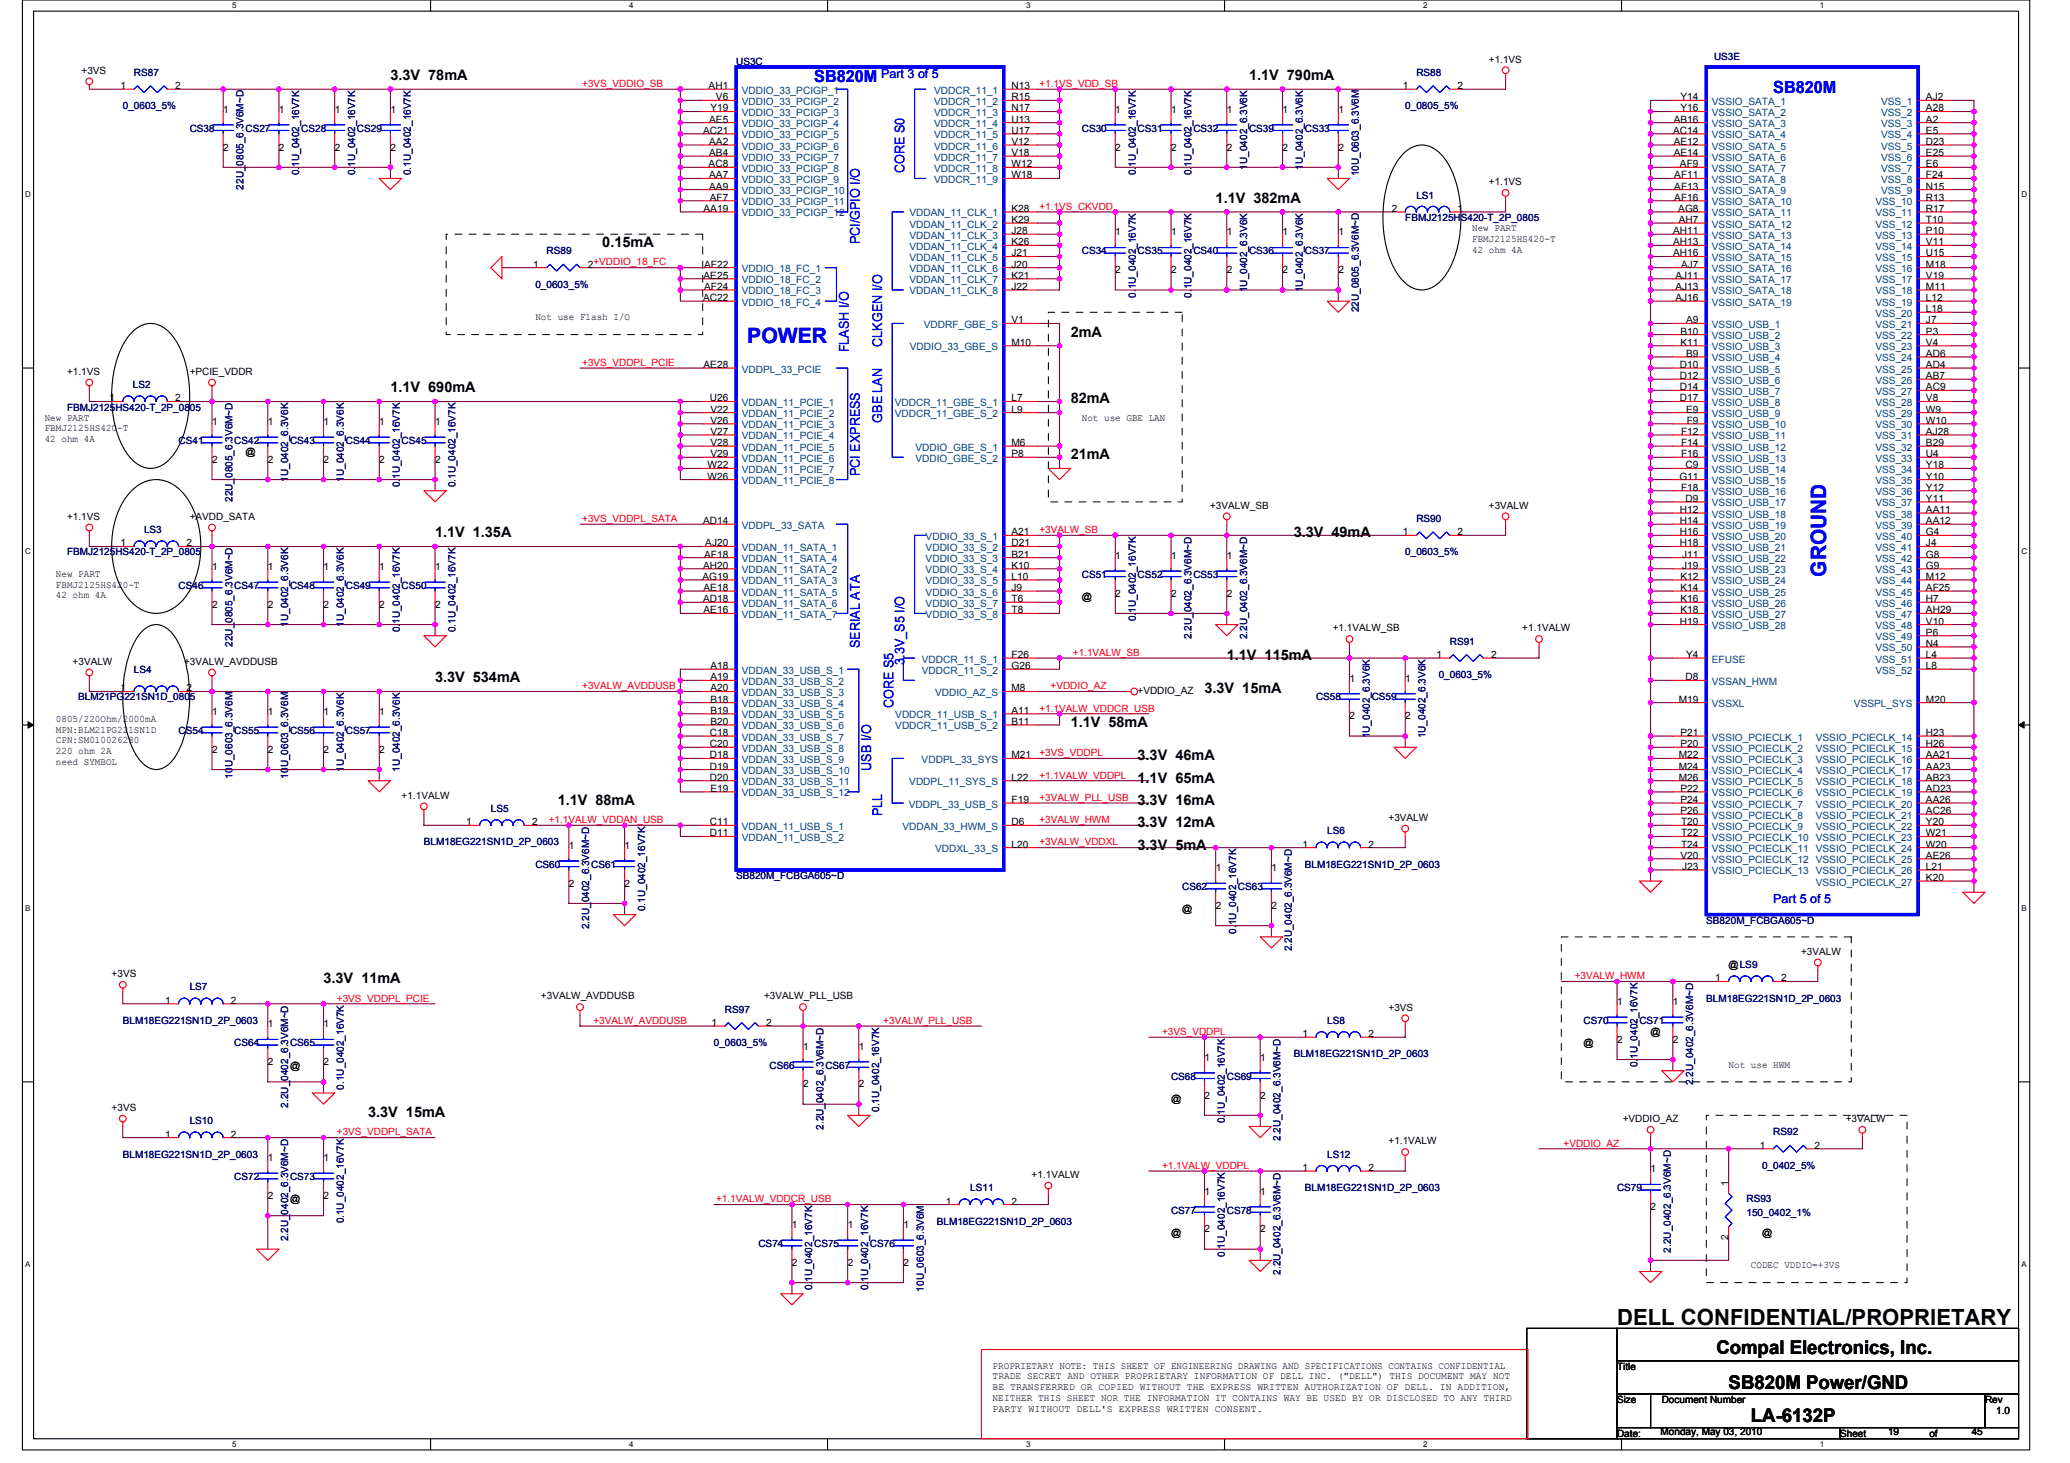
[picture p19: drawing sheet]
<svg xmlns="http://www.w3.org/2000/svg" width="297mm" height="210mm" viewBox="0 0 297 210" stroke-linecap="round" stroke-linejoin="round" font-family="sans-serif">
<defs><g id="words">
<text font-size="3.2" x="232" y="190.1">DELL CONFIDENTIAL/PROPRIETARY</text>
<g font-size="3" fill="#00f">
<text x="107.2" y="49.2">POWER</text>
<text x="262.1" y="82.7" transform="rotate(-90 262.1 82.7)">GROUND</text>
</g>
<g font-size="2.7">
<text x="246.3" y="194.3">Compal Electronics, Inc.</text>
<text x="248.1" y="199.3">SB820M Power/GND</text>
<text x="251.3" y="204.1">LA-6132P</text>
</g>
<g font-size="2.4" fill="#00f">
<text x="116.8" y="11.8">SB820M</text>
<text x="254.5" y="13.4">SB820M</text>
</g>
<g font-size="2.1">
<text x="56" y="11.5">3.3V 78mA</text>
<text x="179.2" y="11.5">1.1V 790mA</text>
<text x="174.4" y="29.1">1.1V 382mA</text>
<text x="86.4" y="35.5">0.15mA</text>
<text x="153.6" y="48.3">2mA</text>
<text x="56" y="56.3">1.1V 690mA</text>
<text x="153.6" y="57.9">82mA</text>
<text x="153.6" y="65.9">21mA</text>
<text x="62.4" y="77.1">1.1V 1.35A</text>
<text x="185.6" y="77.1">3.3V 49mA</text>
<text x="176" y="94.7">1.1V 115mA</text>
<text x="62.4" y="97.9">3.3V 534mA</text>
<text x="172.8" y="99.5">3.3V 15mA</text>
<text x="153.6" y="104.3">1.1V 58mA</text>
<text x="163.2" y="112.3">1.1V 65mA</text>
<text x="163.2" y="109.1">3.3V 46mA</text>
<text x="80" y="115.5">1.1V 88mA</text>
<text x="163.2" y="115.5">3.3V 16mA</text>
<text x="163.2" y="118.7">3.3V 12mA</text>
<text x="163.2" y="121.9">3.3V 5mA</text>
<text x="46.4" y="141.1">3.3V 11mA</text>
<text x="52.8" y="160.3">3.3V 15mA</text>
</g>
<g font-size="1.9" fill="#00f">
<text x="129.8" y="24.8" transform="rotate(-90 129.8 24.8)">CORE S0</text>
<text x="123.4" y="35" transform="rotate(-90 123.4 35)">PCI/GPIO I/O</text>
<text x="121.8" y="50.6" transform="rotate(-90 121.8 50.6)">FLASH I/O</text>
<text x="126.6" y="49.8" transform="rotate(-90 126.6 49.8)">CLKGEN I/O</text>
<text x="126.6" y="60.6" transform="rotate(-90 126.6 60.6)">GBE LAN</text>
<text x="123.4" y="68.3" transform="rotate(-90 123.4 68.3)">PCI EXPRESS</text>
<text x="123.4" y="93" transform="rotate(-90 123.4 93)">SERIAL ATA</text>
<text x="129.8" y="95.4" transform="rotate(-90 129.8 95.4)">3.3V_S5 I/O</text>
<text x="128.2" y="101.6" transform="rotate(-90 128.2 101.6)">CORE S5</text>
<text x="125" y="110.6" transform="rotate(-90 125 110.6)">USB I/O</text>
<text x="126.6" y="117.1" transform="rotate(-90 126.6 117.1)">PLL</text>
</g>
<g font-size="1.8" fill="#00f">
<text x="126.4" y="11.2">Part 3 of 5</text>
<text x="254.5" y="129.6">Part 5 of 5</text>
</g>
<g font-size="1.4">
<text x="11.7" y="10.6">+3VS</text>
<text x="213.6" y="9">+1.1VS</text>
<text x="17.3" y="12.8">1</text>
<text x="25.1" y="12.8">2</text>
<text x="32" y="16.2">1</text>
<text x="40" y="16.2">1</text>
<text x="48" y="16.2">1</text>
<text x="56" y="16.2">1</text>
<text x="101.7" y="12.8">AH1</text>
<text x="101.8" y="17.6">AE5</text>
<text x="101.9" y="16">Y19</text>
<text x="102.7" y="14.4">V6</text>
<text x="145.2" y="12.8">N13</text>
<text x="145.2" y="14.4">R15</text>
<text x="145.2" y="16">N17</text>
<text x="145.2" y="17.6">U13</text>
<text x="160" y="16.2">1</text>
<text x="168" y="16.2">1</text>
<text x="176" y="16.2">1</text>
<text x="184" y="16.2">1</text>
<text x="192.1" y="16.2">1</text>
<text x="201.3" y="12.8">1</text>
<text x="209.2" y="12.8">2</text>
<text x="240.2" y="17.6">AB16</text>
<text x="241.1" y="16">Y16</text>
<text x="241.1" y="14.4">Y14</text>
<text x="276.4" y="16">A28</text>
<text x="276.4" y="14.4">AJ2</text>
<text x="276.4" y="17.6">A2</text>
<text x="32" y="21.6">2</text>
<text x="40" y="21.6">2</text>
<text x="48" y="21.6">2</text>
<text x="56" y="21.6">2</text>
<text x="100.9" y="19.2">AC21</text>
<text x="101.7" y="24">AC8</text>
<text x="101.8" y="20.8">AA2</text>
<text x="101.8" y="22.4">AB4</text>
<text x="145.2" y="19.2">U17</text>
<text x="145.2" y="20.8">V12</text>
<text x="145.2" y="22.4">V18</text>
<text x="145.2" y="24">W12</text>
<text x="160" y="21.6">2</text>
<text x="168" y="21.6">2</text>
<text x="176" y="21.6">2</text>
<text x="184" y="21.6">2</text>
<text x="192.1" y="21.6">2</text>
<text x="240.1" y="19.2">AC14</text>
<text x="240.2" y="20.8">AE12</text>
<text x="240.2" y="22.4">AE14</text>
<text x="241.1" y="24">AF9</text>
<text x="276.4" y="19.2">E5</text>
<text x="276.4" y="24">E6</text>
<text x="276.4" y="22.4">E25</text>
<text x="276.4" y="20.8">D23</text>
<text x="101.8" y="27.2">AA9</text>
<text x="101.8" y="25.6">AA7</text>
<text x="101.8" y="28.8">AF7</text>
<text x="145.2" y="25.6">W18</text>
<text x="213.6" y="26.6">+1.1VS</text>
<text x="240.3" y="28.8">AF16</text>
<text x="240.3" y="25.6">AF11</text>
<text x="240.3" y="27.2">AF13</text>
<text x="276.4" y="25.6">F24</text>
<text x="276.4" y="27.2">N15</text>
<text x="276.4" y="28.8">R13</text>
<text x="101" y="30.4">AA19</text>
<text x="145.2" y="32">K29</text>
<text x="145.2" y="30.4">K28</text>
<text x="145.2" y="35.2">K26</text>
<text x="145.2" y="33.6">J28</text>
<text x="160" y="33.8">1</text>
<text x="168" y="33.8">1</text>
<text x="176" y="33.8">1</text>
<text x="184" y="33.8">1</text>
<text x="192.1" y="33.8">1</text>
<text x="199.7" y="30.4">2</text>
<text x="209.2" y="30.4">1</text>
<text x="211.2" y="33.2">New PART</text>
<text x="211.2" y="34.7">FBMJ2125HS420-T</text>
<text x="240.1" y="35.2">AH13</text>
<text x="240.1" y="33.6">AH11</text>
<text x="240.8" y="30.4">AG8</text>
<text x="240.9" y="32">AH7</text>
<text x="276.4" y="30.4">R17</text>
<text x="276.4" y="33.6">P10</text>
<text x="276.4" y="35.2">V11</text>
<text x="276.4" y="32">T10</text>
<text x="76.5" y="38.4">1</text>
<text x="84.3" y="38.4">2+VDDIO_18_FC</text>
<text x="101" y="40">AE25</text>
<text x="101" y="38.4">AF22</text>
<text x="101" y="41.6">AF24</text>
<text x="145.2" y="36.8">J21</text>
<text x="145.2" y="40">K21</text>
<text x="145.2" y="38.4">J20</text>
<text x="145.2" y="41.6">J22</text>
<text x="160" y="39.2">2</text>
<text x="168" y="39.2">2</text>
<text x="176" y="39.2">2</text>
<text x="184" y="39.2">2</text>
<text x="192.1" y="39.2">2</text>
<text x="211.2" y="36.2">42 ohm 4A</text>
<text x="240.1" y="36.8">AH16</text>
<text x="240.4" y="40">AJ11</text>
<text x="240.4" y="41.6">AJ13</text>
<text x="241.2" y="38.4">AJ7</text>
<text x="276.4" y="40">V19</text>
<text x="276.4" y="36.8">U15</text>
<text x="276.4" y="38.4">M18</text>
<text x="276.4" y="41.6">M11</text>
<text x="76.8" y="46">Not use Flash I/O</text>
<text x="100.9" y="43.2">AC22</text>
<text x="145.2" y="46.4">V1</text>
<text x="240.4" y="43.2">AJ16</text>
<text x="241.1" y="48">B10</text>
<text x="242" y="46.4">A9</text>
<text x="276.4" y="46.4">J7</text>
<text x="276.4" y="43.2">L12</text>
<text x="276.4" y="44.8">L18</text>
<text x="276.4" y="48">P3</text>
<text x="9.6" y="53.8">+1.1VS</text>
<text x="27.2" y="53.8">+PCIE_VDDR</text>
<text x="101" y="52.8">AE28</text>
<text x="145.2" y="49.6">M10</text>
<text x="241.1" y="52.8">D10</text>
<text x="241.1" y="49.6">K11</text>
<text x="242" y="51.2">B9</text>
<text x="276.4" y="49.6">V4</text>
<text x="276.4" y="51.2">AD6</text>
<text x="276.4" y="52.8">AD4</text>
<text x="15.7" y="57.6">1</text>
<text x="25.1" y="57.6">2</text>
<text x="101.9" y="57.6">U26</text>
<text x="101.9" y="59.2">V22</text>
<text x="145.2" y="59.2">L9</text>
<text x="145.2" y="57.6">L7</text>
<text x="241.1" y="57.6">D17</text>
<text x="241.1" y="54.4">D12</text>
<text x="241.1" y="56">D14</text>
<text x="242" y="59.2">E9</text>
<text x="276.4" y="54.4">AB7</text>
<text x="276.4" y="56">AC9</text>
<text x="276.4" y="57.6">V8</text>
<text x="276.4" y="59.2">W9</text>
<text x="6.4" y="60.4">New PART</text>
<text x="6.4" y="61.9">FBMJ2125HS420-T</text>
<text x="6.4" y="63.4">42 ohm 4A</text>
<text x="30.4" y="61">1</text>
<text x="35.2" y="65.3">@</text>
<text x="38.4" y="61">1</text>
<text x="46.4" y="61">1</text>
<text x="54.4" y="61">1</text>
<text x="62.4" y="61">1</text>
<text x="101.9" y="62.4">V27</text>
<text x="101.9" y="60.8">V26</text>
<text x="101.9" y="64">V28</text>
<text x="101.9" y="65.6">V29</text>
<text x="145.2" y="64">M6</text>
<text x="145.2" y="65.6">P8</text>
<text x="155.2" y="60.4">Not use GBE LAN</text>
<text x="241.2" y="62.4">F12</text>
<text x="241.2" y="64">F14</text>
<text x="241.2" y="65.6">F16</text>
<text x="242" y="60.8">F9</text>
<text x="276.4" y="64">B29</text>
<text x="276.4" y="65.6">U4</text>
<text x="276.4" y="60.8">W10</text>
<text x="276.4" y="62.4">AJ28</text>
<text x="30.4" y="66.4">2</text>
<text x="38.4" y="66.4">2</text>
<text x="46.4" y="66.4">2</text>
<text x="54.4" y="66.4">2</text>
<text x="62.4" y="66.4">2</text>
<text x="101.5" y="67.2">W22</text>
<text x="101.5" y="68.8">W26</text>
<text x="241" y="68.8">G11</text>
<text x="241.2" y="70.4">F18</text>
<text x="241.9" y="67.2">C9</text>
<text x="276.4" y="67.2">Y18</text>
<text x="276.4" y="70.4">Y12</text>
<text x="276.4" y="68.8">Y10</text>
<text x="9.6" y="74.6">+1.1VS</text>
<text x="27.2" y="74.6">+AVDD_SATA</text>
<text x="100.9" y="75.2">AD14</text>
<text x="145.2" y="76.8">A21</text>
<text x="173.6" y="73">+3VALW_SB</text>
<text x="201.3" y="76.8">1</text>
<text x="209.2" y="76.8">2</text>
<text x="213.6" y="73">+3VALW</text>
<text x="241.1" y="76.8">H16</text>
<text x="241.1" y="75.2">H14</text>
<text x="241.1" y="73.6">H12</text>
<text x="241.9" y="72">D9</text>
<text x="276.4" y="72">Y11</text>
<text x="276.4" y="73.6">AA11</text>
<text x="276.4" y="75.2">AA12</text>
<text x="276.4" y="76.8">G4</text>
<text x="8" y="82.8">New PART</text>
<text x="17.3" y="78.4">1</text>
<text x="26.7" y="78.4">2</text>
<text x="30.4" y="81.8">1</text>
<text x="38.4" y="81.8">1</text>
<text x="46.4" y="81.8">1</text>
<text x="54.4" y="81.8">1</text>
<text x="62.4" y="81.8">1</text>
<text x="100.8" y="83.2">AG19</text>
<text x="100.9" y="81.6">AH20</text>
<text x="101" y="80">AF18</text>
<text x="101.2" y="78.4">AJ20</text>
<text x="145.2" y="78.4">D21</text>
<text x="145.2" y="80">B21</text>
<text x="145.2" y="81.6">K10</text>
<text x="145.2" y="83.2">L10</text>
<text x="160" y="80.2">1</text>
<text x="168" y="80.2">1</text>
<text x="176" y="80.2">1</text>
<text x="241.1" y="78.4">H18</text>
<text x="241.1" y="83.2">K12</text>
<text x="241.4" y="80">J11</text>
<text x="241.4" y="81.6">J19</text>
<text x="276.4" y="83.2">M12</text>
<text x="276.4" y="80">G8</text>
<text x="276.4" y="78.4">J4</text>
<text x="276.4" y="81.6">G9</text>
<text x="8" y="84.3">FBMJ2125HS420-T</text>
<text x="8" y="85.8">42 ohm 4A</text>
<text x="30.4" y="87.2">2</text>
<text x="38.4" y="87.2">2</text>
<text x="46.4" y="87.2">2</text>
<text x="54.4" y="87.2">2</text>
<text x="62.4" y="87.2">2</text>
<text x="100.9" y="86.4">AD18</text>
<text x="101" y="84.8">AE18</text>
<text x="101" y="88">AE16</text>
<text x="145.2" y="84.8">J9</text>
<text x="145.2" y="86.4">T6</text>
<text x="145.2" y="88">T8</text>
<text x="155.2" y="86.1">@</text>
<text x="160" y="85.6">2</text>
<text x="168" y="85.6">2</text>
<text x="176" y="85.6">2</text>
<text x="241.1" y="89.6">H19</text>
<text x="241.1" y="84.8">K14</text>
<text x="241.1" y="86.4">K16</text>
<text x="241.1" y="88">K18</text>
<text x="276.4" y="86.4">H7</text>
<text x="276.4" y="84.8">AF25</text>
<text x="276.4" y="89.6">V10</text>
<text x="276.4" y="88">AH29</text>
<text x="10.4" y="95.4">+3VALW</text>
<text x="26.4" y="95.4">+3VALW_AVDDUSB</text>
<text x="145.2" y="94.4">F26</text>
<text x="191.2" y="90.6">+1.1VALW_SB</text>
<text x="206.1" y="94.4">1</text>
<text x="214" y="94.4">2</text>
<text x="218.4" y="90.6">+1.1VALW</text>
<text x="242" y="94.4">Y4</text>
<text x="276.4" y="92.8">N4</text>
<text x="276.4" y="91.2">P6</text>
<text x="276.4" y="94.4">L4</text>
<text x="17.3" y="99.2">1</text>
<text x="26.7" y="99.2">2</text>
<text x="101.9" y="96">A18</text>
<text x="101.9" y="100.8">B18</text>
<text x="101.9" y="97.6">A19</text>
<text x="101.9" y="99.2">A20</text>
<text x="145.2" y="99.2">M8</text>
<text x="145.2" y="96">G26</text>
<text x="163.2" y="99.5">+VDDIO_AZ</text>
<text x="193.7" y="97.8">1</text>
<text x="201.7" y="97.8">1</text>
<text x="240.9" y="100.8">M19</text>
<text x="241.9" y="97.6">D8</text>
<text x="276.4" y="100.8">M20</text>
<text x="276.4" y="96">L8</text>
<text x="8" y="103.6">0805/220Ohm/2000mA</text>
<text x="8" y="105.1">MPN:BLM21PG221SN1D</text>
<text x="8" y="106.6">CPN:SM010026280</text>
<text x="30.4" y="102.6">1</text>
<text x="38.4" y="102.6">1</text>
<text x="46.4" y="102.6">1</text>
<text x="54.4" y="102.6">1</text>
<text x="101.9" y="107.2">C20</text>
<text x="101.9" y="105.6">C18</text>
<text x="101.9" y="102.4">B19</text>
<text x="101.9" y="104">B20</text>
<text x="145.2" y="102.4">A11</text>
<text x="145.2" y="104">B11</text>
<text x="193.7" y="103.2">2</text>
<text x="201.7" y="103.2">2</text>
<text x="241.1" y="107.2">P20</text>
<text x="241.1" y="105.6">P21</text>
<text x="276.4" y="105.6">H23</text>
<text x="276.4" y="107.2">H26</text>
<text x="8" y="108.2">220 ohm 2A</text>
<text x="8" y="109.7">need SYMBOL</text>
<text x="30.4" y="108">2</text>
<text x="38.4" y="108">2</text>
<text x="46.4" y="108">2</text>
<text x="54.4" y="108">2</text>
<text x="101.9" y="108.8">D18</text>
<text x="101.9" y="112">D20</text>
<text x="101.9" y="110.4">D19</text>
<text x="101.9" y="113.6">E19</text>
<text x="145.2" y="112">L22</text>
<text x="145.2" y="108.8">M21</text>
<text x="240.9" y="108.8">M22</text>
<text x="240.9" y="110.4">M24</text>
<text x="240.9" y="112">M26</text>
<text x="241.1" y="113.6">P22</text>
<text x="276.4" y="112">AB23</text>
<text x="276.4" y="110.4">AA23</text>
<text x="276.4" y="108.8">AA21</text>
<text x="276.4" y="113.6">AD23</text>
<text x="57.6" y="114.6">+1.1VALW</text>
<text x="66.9" y="118.4">1</text>
<text x="76.3" y="118.4">2</text>
<text x="101.9" y="118.4">C11</text>
<text x="145.2" y="118.4">D6</text>
<text x="145.2" y="115.2">F19</text>
<text x="199.2" y="117.8">+3VALW</text>
<text x="241.1" y="116.8">P26</text>
<text x="241.1" y="115.2">P24</text>
<text x="241.2" y="118.4">T20</text>
<text x="276.4" y="116.8">AC26</text>
<text x="276.4" y="115.2">AA26</text>
<text x="276.4" y="118.4">Y20</text>
<text x="81.6" y="121.8">1</text>
<text x="89.6" y="121.8">1</text>
<text x="101.9" y="120">D11</text>
<text x="145.2" y="121.6">L20</text>
<text x="174.4" y="125">1</text>
<text x="182.4" y="125">1</text>
<text x="186.9" y="121.6">1</text>
<text x="196.4" y="121.6">2</text>
<text x="241.1" y="123.2">V20</text>
<text x="241.2" y="120">T22</text>
<text x="241.2" y="121.6">T24</text>
<text x="241.4" y="124.8">J23</text>
<text x="276.4" y="123.2">AE26</text>
<text x="276.4" y="120">W21</text>
<text x="276.4" y="121.6">W20</text>
<text x="276.4" y="124.8">L21</text>
<text x="81.6" y="127.2">2</text>
<text x="89.6" y="127.2">2</text>
<text x="169.6" y="130.9">@</text>
<text x="174.4" y="130.4">2</text>
<text x="182.4" y="130.4">2</text>
<text x="276.4" y="126.4">K20</text>
<text x="258.5" y="137">+3VALW</text>
<text x="16" y="140.2">+3VS</text>
<text x="77.6" y="143.4">+3VALW_AVDDUSB</text>
<text x="109.6" y="143.4">+3VALW_PLL_USB</text>
<text x="246.1" y="140.8">1</text>
<text x="248.1" y="138.9">@LS9</text>
<text x="255.6" y="140.8">2</text>
<text x="23.7" y="144">1</text>
<text x="33.1" y="144">2</text>
<text x="38.4" y="147.4">1</text>
<text x="46.4" y="147.4">1</text>
<text x="102.1" y="147.2">1</text>
<text x="110" y="147.2">2</text>
<text x="186.9" y="148.8">1</text>
<text x="196.4" y="148.8">2</text>
<text x="199.2" y="145">+3VS</text>
<text x="232.1" y="144.2">1</text>
<text x="232.1" y="149.6">2</text>
<text x="236.8" y="148.5">@</text>
<text x="240.1" y="144.2">1</text>
<text x="240.1" y="149.6">2</text>
<text x="38.4" y="152.8">2</text>
<text x="41.6" y="153.3">@</text>
<text x="46.4" y="152.8">2</text>
<text x="115.2" y="150.6">1</text>
<text x="123.2" y="150.6">1</text>
<text x="172.8" y="152.2">1</text>
<text x="180.8" y="152.2">1</text>
<text x="227.2" y="150.1">@</text>
<text x="248.1" y="153.2">Not use HWM</text>
<text x="16" y="159.4">+3VS</text>
<text x="115.2" y="156">2</text>
<text x="123.2" y="156">2</text>
<text x="168" y="158.1">@</text>
<text x="172.8" y="157.6">2</text>
<text x="180.8" y="157.6">2</text>
<text x="232.8" y="161">+VDDIO_AZ</text>
<text x="264.9" y="161">+3VALW</text>
<text x="23.7" y="163.2">1</text>
<text x="33.1" y="163.2">2</text>
<text x="38.4" y="166.6">1</text>
<text x="46.4" y="166.6">1</text>
<text x="199.2" y="164.2">+1.1VALW</text>
<text x="252.5" y="164.8">1</text>
<text x="260.4" y="164.8">2</text>
<text x="38.4" y="172">2</text>
<text x="41.6" y="172.5">@</text>
<text x="46.4" y="172">2</text>
<text x="135.7" y="172.8">1</text>
<text x="145.2" y="172.8">2</text>
<text x="148" y="169">+1.1VALW</text>
<text x="172.8" y="171.4">1</text>
<text x="180.8" y="171.4">1</text>
<text x="186.9" y="168">1</text>
<text x="196.4" y="168">2</text>
<text x="236.9" y="168.2">1</text>
<text x="236.9" y="173.6">2</text>
<text x="248" y="170.1" transform="rotate(-90 248 170.1)">1</text>
<text x="113.6" y="176.2">1</text>
<text x="121.6" y="176.2">1</text>
<text x="129.6" y="176.2">1</text>
<text x="168" y="177.3">@</text>
<text x="172.8" y="176.8">2</text>
<text x="180.8" y="176.8">2</text>
<text x="248" y="177.9" transform="rotate(-90 248 177.9)">2</text>
<text x="252.9" y="177.3">@</text>
<text x="113.6" y="181.6">2</text>
<text x="121.6" y="181.6">2</text>
<text x="129.6" y="181.6">2</text>
<text x="251.3" y="182">CODEC VDDIO=+3VS</text>
<text x="142.4" y="196.4">PROPRIETARY NOTE: THIS SHEET OF ENGINEERING DRAWING AND SPECIFICATIONS CONTAINS CONFIDENTIAL</text>
<text x="142.4" y="197.9">TRADE SECRET AND OTHER PROPRIETARY INFORMATION OF DELL INC. (&quot;DELL&quot;) THIS DOCUMENT MAY NOT</text>
<text x="232" y="196.5">Title</text>
<text x="142.4" y="199.5">BE TRANSFERRED OR COPIED WITHOUT THE EXPRESS WRITTEN AUTHORIZATION OF DELL. IN ADDITION,</text>
<text x="142.4" y="201">NEITHER THIS SHEET NOR THE INFORMATION IT CONTAINS WAY BE USED BY OR DISCLOSED TO ANY THIRD</text>
<text x="142.4" y="202.5">PARTY WITHOUT DELL'S EXPRESS WRITTEN CONSENT.</text>
<text x="232" y="201.3">Size</text>
<text x="238.4" y="201.3">Document Number</text>
<text x="284.9" y="201.3">Rev</text>
<text x="286.5" y="202.9">1.0</text>
<text x="232" y="206.1">Date:</text>
<text x="238.3" y="206">Monday, May 03, 2010</text>
<text x="264.1" y="206.1">Sheet</text>
<text x="270.9" y="206">19</text>
<text x="276.9" y="206.1">of</text>
<text x="282.9" y="206">45</text>
</g>
<g font-size="1.4" fill="#000080">
<text x="19.2" y="10.9">RS87</text>
<text x="105.6" y="9.3">US3C</text>
<text x="203.2" y="10.9">RS88</text>
<text x="246" y="8.6">US3E</text>
<text x="17.6" y="15.7">0_0603_5%</text>
<text x="201.6" y="15.7">0_0805_5%</text>
<text x="27.2" y="18.9">CS38</text>
<text x="35.2" y="18.9">CS27</text>
<text x="43.2" y="18.9">CS28</text>
<text x="51.2" y="18.9">CS29</text>
<text x="155.2" y="18.9">CS30</text>
<text x="163.2" y="18.9">CS31</text>
<text x="171.2" y="18.9">CS32</text>
<text x="179.2" y="18.9">CS39</text>
<text x="187.2" y="18.9">CS33</text>
<text x="35" y="27.2" transform="rotate(-90 35 27.2)">22U_0805_6.3V6M~D</text>
<text x="43" y="25.1" transform="rotate(-90 43 25.1)">0.1U_0402_16V7K</text>
<text x="51" y="25.1" transform="rotate(-90 51 25.1)">0.1U_0402_16V7K</text>
<text x="59" y="25.1" transform="rotate(-90 59 25.1)">0.1U_0402_16V7K</text>
<text x="163" y="25.1" transform="rotate(-90 163 25.1)">0.1U_0402_16V7K</text>
<text x="171" y="25.1" transform="rotate(-90 171 25.1)">0.1U_0402_16V7K</text>
<text x="179" y="24.3" transform="rotate(-90 179 24.3)">1U_0402_6.3V6K</text>
<text x="187" y="24.3" transform="rotate(-90 187 24.3)">1U_0402_6.3V6K</text>
<text x="195" y="25.3" transform="rotate(-90 195 25.3)">10U_0603_6.3V6M</text>
<text x="203.2" y="28.5">LS1</text>
<text x="201.6" y="31.7">FBMJ2125HS420-T_2P_0805</text>
<text x="76.8" y="41.3">0_0603_5%</text>
<text x="78.4" y="36.5">RS89</text>
<text x="155.2" y="36.5">CS34</text>
<text x="163.2" y="36.5">CS35</text>
<text x="171.2" y="36.5">CS40</text>
<text x="179" y="41.9" transform="rotate(-90 179 41.9)">1U_0402_6.3V6K</text>
<text x="179.2" y="36.5">CS36</text>
<text x="187" y="41.9" transform="rotate(-90 187 41.9)">1U_0402_6.3V6K</text>
<text x="187.2" y="36.5">CS37</text>
<text x="163" y="42.7" transform="rotate(-90 163 42.7)">0.1U_0402_16V7K</text>
<text x="171" y="42.7" transform="rotate(-90 171 42.7)">0.1U_0402_16V7K</text>
<text x="195" y="44.8" transform="rotate(-90 195 44.8)">22U_0805_6.3V6M~D</text>
<text x="9.6" y="58.9">FBMJ2125HS420-T_2P_0805</text>
<text x="19.1" y="55.7">LS2</text>
<text x="25.6" y="63.7">CS41</text>
<text x="33.6" y="63.7">CS42</text>
<text x="41.6" y="63.7">CS43</text>
<text x="49.6" y="63.7">CS44</text>
<text x="57.6" y="63.7">CS45</text>
<text x="41.4" y="69.1" transform="rotate(-90 41.4 69.1)">1U_0402_6.3V6K</text>
<text x="49.4" y="69.1" transform="rotate(-90 49.4 69.1)">1U_0402_6.3V6K</text>
<text x="57.4" y="69.9" transform="rotate(-90 57.4 69.9)">0.1U_0402_16V7K</text>
<text x="65.4" y="69.9" transform="rotate(-90 65.4 69.9)">0.1U_0402_16V7K</text>
<text x="20.7" y="76.5">LS3</text>
<text x="33.4" y="72" transform="rotate(-90 33.4 72)">22U_0805_6.3V6M~D</text>
<text x="203.2" y="74.9">RS90</text>
<text x="9.6" y="79.7">FBMJ2125HS420-T_2P_0805</text>
<text x="155.2" y="82.9">CS51</text>
<text x="163.2" y="82.9">CS52</text>
<text x="171.2" y="82.9">CS53</text>
<text x="201.6" y="79.7">0_0603_5%</text>
<text x="25.6" y="84.5">CS46</text>
<text x="33.6" y="84.5">CS47</text>
<text x="41.4" y="89.9" transform="rotate(-90 41.4 89.9)">1U_0402_6.3V6K</text>
<text x="41.6" y="84.5">CS48</text>
<text x="49.4" y="89.9" transform="rotate(-90 49.4 89.9)">1U_0402_6.3V6K</text>
<text x="49.6" y="84.5">CS49</text>
<text x="57.6" y="84.5">CS50</text>
<text x="163" y="89.1" transform="rotate(-90 163 89.1)">0.1U_0402_16V7K</text>
<text x="33.4" y="92.8" transform="rotate(-90 33.4 92.8)">22U_0805_6.3V6M~D</text>
<text x="57.4" y="90.7" transform="rotate(-90 57.4 90.7)">0.1U_0402_16V7K</text>
<text x="65.4" y="90.7" transform="rotate(-90 65.4 90.7)">0.1U_0402_16V7K</text>
<text x="171" y="91.7" transform="rotate(-90 171 91.7)">2.2U_0402_6.3V6M~D</text>
<text x="179" y="91.7" transform="rotate(-90 179 91.7)">2.2U_0402_6.3V6M~D</text>
<text x="208" y="92.5">RS91</text>
<text x="11.2" y="100.5">BLM21PG221SN1D_0805</text>
<text x="19.2" y="96.5">LS4</text>
<text x="188.8" y="100.5">CS58</text>
<text x="196.8" y="100.5">CS59</text>
<text x="206.4" y="97.3">0_0603_5%</text>
<text x="25.6" y="105.3">CS54</text>
<text x="33.6" y="105.3">CS55</text>
<text x="41.6" y="105.3">CS56</text>
<text x="49.6" y="105.3">CS57</text>
<text x="196.6" y="105.9" transform="rotate(-90 196.6 105.9)">1U_0402_6.3V6K</text>
<text x="204.6" y="105.9" transform="rotate(-90 204.6 105.9)">1U_0402_6.3V6K</text>
<text x="33.4" y="111.7" transform="rotate(-90 33.4 111.7)">10U_0603_6.3V6M</text>
<text x="41.4" y="111.7" transform="rotate(-90 41.4 111.7)">10U_0603_6.3V6M</text>
<text x="49.4" y="110.7" transform="rotate(-90 49.4 110.7)">1U_0402_6.3V6K</text>
<text x="57.4" y="110.7" transform="rotate(-90 57.4 110.7)">1U_0402_6.3V6K</text>
<text x="70.4" y="116.5">LS5</text>
<text x="190.4" y="119.7">LS6</text>
<text x="60.8" y="121.3">BLM18EG221SN1D_2P_0603</text>
<text x="76.8" y="124.5">CS60</text>
<text x="84.8" y="124.5">CS61</text>
<text x="187.2" y="124.5">BLM18EG221SN1D_2P_0603</text>
<text x="92.6" y="130.7" transform="rotate(-90 92.6 130.7)">0.1U_0402_16V7K</text>
<text x="105.6" y="126.1">SB820M_FCBGA605~D</text>
<text x="169.6" y="127.7">CS62</text>
<text x="177.6" y="127.7">CS63</text>
<text x="84.6" y="133.3" transform="rotate(-90 84.6 133.3)">2.2U_0402_6.3V6M~D</text>
<text x="177.4" y="133.9" transform="rotate(-90 177.4 133.9)">0.1U_0402_16V7K</text>
<text x="185.4" y="136.5" transform="rotate(-90 185.4 136.5)">2.2U_0402_6.3V6M~D</text>
<text x="244.9" y="132.5">SB820M_FCBGA605~D</text>
<text x="27.2" y="142.1">LS7</text>
<text x="244.9" y="143.7">BLM18EG221SN1D_2P_0603</text>
<text x="17.6" y="146.9">BLM18EG221SN1D_2P_0603</text>
<text x="104" y="145.3">RS97</text>
<text x="190.4" y="146.9">LS8</text>
<text x="227.2" y="146.9">CS70</text>
<text x="235.2" y="146.9">CS71</text>
<text x="33.6" y="150.1">CS64</text>
<text x="41.6" y="150.1">CS65</text>
<text x="102.4" y="150.1">0_0603_5%</text>
<text x="110.4" y="153.3">CS66</text>
<text x="118.4" y="153.3">CS67</text>
<text x="168" y="154.9">CS68</text>
<text x="176" y="154.9">CS69</text>
<text x="185.6" y="151.7">BLM18EG221SN1D_2P_0603</text>
<text x="235" y="153.1" transform="rotate(-90 235 153.1)">0.1U_0402_16V7K</text>
<text x="243" y="155.7" transform="rotate(-90 243 155.7)">2.2U_0402_6.3V6M~D</text>
<text x="27.2" y="161.3">LS10</text>
<text x="41.4" y="158.9" transform="rotate(-90 41.4 158.9)">2.2U_0402_6.3V6M~D</text>
<text x="49.4" y="156.3" transform="rotate(-90 49.4 156.3)">0.1U_0402_16V7K</text>
<text x="126.2" y="159.5" transform="rotate(-90 126.2 159.5)">0.1U_0402_16V7K</text>
<text x="175.8" y="161.1" transform="rotate(-90 175.8 161.1)">0.1U_0402_16V7K</text>
<text x="17.6" y="166.1">BLM18EG221SN1D_2P_0603</text>
<text x="118.2" y="162.1" transform="rotate(-90 118.2 162.1)">2.2U_0402_6.3V6M~D</text>
<text x="183.8" y="163.7" transform="rotate(-90 183.8 163.7)">2.2U_0402_6.3V6M~D</text>
<text x="190.4" y="166.1">LS12</text>
<text x="252.9" y="167.7">0_0402_5%</text>
<text x="254.5" y="162.9">RS92</text>
<text x="33.6" y="169.3">CS72</text>
<text x="41.6" y="169.3">CS73</text>
<text x="139.2" y="170.9">LS11</text>
<text x="187.2" y="170.9">BLM18EG221SN1D_2P_0603</text>
<text x="232" y="170.9">CS79</text>
<text x="250.6" y="172.5">RS93</text>
<text x="41.4" y="178.1" transform="rotate(-90 41.4 178.1)">2.2U_0402_6.3V6M~D</text>
<text x="49.4" y="175.5" transform="rotate(-90 49.4 175.5)">0.1U_0402_16V7K</text>
<text x="108.8" y="178.9">CS74</text>
<text x="116.8" y="178.9">CS75</text>
<text x="124.8" y="178.9">CS76</text>
<text x="134.4" y="175.7">BLM18EG221SN1D_2P_0603</text>
<text x="168" y="174.1">CS77</text>
<text x="176" y="174.1">CS78</text>
<text x="239.8" y="179.7" transform="rotate(-90 239.8 179.7)">2.2U_0402_6.3V6M~D</text>
<text x="250.6" y="174.4">150_0402_1%</text>
<text x="116.6" y="185.1" transform="rotate(-90 116.6 185.1)">0.1U_0402_16V7K</text>
<text x="124.6" y="185.1" transform="rotate(-90 124.6 185.1)">0.1U_0402_16V7K</text>
<text x="132.6" y="185.3" transform="rotate(-90 132.6 185.3)">10U_0603_6.3V6M</text>
<text x="175.8" y="180.3" transform="rotate(-90 175.8 180.3)">0.1U_0402_16V7K</text>
<text x="183.8" y="182.9" transform="rotate(-90 183.8 182.9)">2.2U_0402_6.3V6M~D</text>
</g>
<g font-size="1.4" fill="#f00">
<text x="83.5" y="12.5">+3VS_VDDIO_SB</text>
<text x="149.2" y="12.5">+1.1VS_VDD_SB</text>
<text x="149.2" y="30.1">+1.1VS_CKVDD</text>
<text x="83.5" y="52.5">+3VS_VDDPL_PCIE</text>
<text x="83.5" y="74.9">+3VS_VDDPL_SATA</text>
<text x="149.2" y="76.5">+3VALW_SB</text>
<text x="154" y="94.1">+1.1VALW_SB</text>
<text x="83.5" y="98.9">+3VALW_AVDDUSB</text>
<text x="150.8" y="98.9">+VDDIO_AZ</text>
<text x="149.2" y="102.1">+1.1VALW_VDDCR_USB</text>
<text x="149.2" y="108.5">+3VS_VDDPL</text>
<text x="149.2" y="111.7">+1.1VALW_VDDPL</text>
<text x="78.7" y="118.1">+1.1VALW_VDDAN_USB</text>
<text x="149.2" y="118.1">+3VALW_HWM</text>
<text x="149.2" y="114.9">+3VALW_PLL_USB</text>
<text x="149.2" y="121.3">+3VALW_VDDXL</text>
<text x="48.3" y="143.7">+3VS_VDDPL_PCIE</text>
<text x="226" y="140.5">+3VALW_HWM</text>
<text x="85.1" y="146.9">+3VALW_AVDDUSB</text>
<text x="126.8" y="146.9">+3VALW_PLL_USB</text>
<text x="166.8" y="148.5">+3VS_VDDPL</text>
<text x="48.3" y="162.9">+3VS_VDDPL_SATA</text>
<text x="166.8" y="167.7">+1.1VALW_VDDPL</text>
<text x="224.4" y="164.5">+VDDIO_AZ</text>
<text x="102.8" y="172.5">+1.1VALW_VDDCR_USB</text>
</g>
<g font-size="1.4" fill="#004080">
<text x="106.4" y="15">VDDIO_33_PCIGP_2</text>
<text x="106.4" y="16.6">VDDIO_33_PCIGP_3</text>
<text x="106.4" y="13.4">VDDIO_33_PCIGP_1</text>
<text x="134" y="13.4">VDDCR_11_1</text>
<text x="134" y="15">VDDCR_11_2</text>
<text x="134" y="16.6">VDDCR_11_3</text>
<text x="245.7" y="16.6">VSSIO_SATA_2</text>
<text x="245.7" y="15">VSSIO_SATA_1</text>
<text x="269.9" y="16.6">VSS_2</text>
<text x="269.9" y="15">VSS_1</text>
<text x="106.4" y="21.5">VDDIO_33_PCIGP_6</text>
<text x="106.4" y="18.2">VDDIO_33_PCIGP_4</text>
<text x="106.4" y="19.9">VDDIO_33_PCIGP_5</text>
<text x="106.4" y="23.1">VDDIO_33_PCIGP_7</text>
<text x="134" y="18.2">VDDCR_11_4</text>
<text x="134" y="19.9">VDDCR_11_5</text>
<text x="134" y="21.5">VDDCR_11_6</text>
<text x="134" y="23.1">VDDCR_11_7</text>
<text x="245.7" y="21.5">VSSIO_SATA_5</text>
<text x="245.7" y="18.2">VSSIO_SATA_3</text>
<text x="245.7" y="19.9">VSSIO_SATA_4</text>
<text x="245.7" y="23.1">VSSIO_SATA_6</text>
<text x="269.9" y="19.9">VSS_4</text>
<text x="269.9" y="18.2">VSS_3</text>
<text x="269.9" y="23.1">VSS_6</text>
<text x="269.9" y="21.5">VSS_5</text>
<text x="106.4" y="29.5">VDDIO_33_PCIGP_11</text>
<text x="106.4" y="27.9">VDDIO_33_PCIGP_10</text>
<text x="106.4" y="24.7">VDDIO_33_PCIGP_8</text>
<text x="106.4" y="26.3">VDDIO_33_PCIGP_9</text>
<text x="134" y="26.3">VDDCR_11_9</text>
<text x="134" y="24.7">VDDCR_11_8</text>
<text x="245.7" y="29.5">VSSIO_SATA_10</text>
<text x="245.7" y="24.7">VSSIO_SATA_7</text>
<text x="245.7" y="26.3">VSSIO_SATA_8</text>
<text x="245.7" y="27.9">VSSIO_SATA_9</text>
<text x="269.1" y="29.5">VSS_10</text>
<text x="269.9" y="26.3">VSS_8</text>
<text x="269.9" y="27.9">VSS_9</text>
<text x="269.9" y="24.7">VSS_7</text>
<text x="106.4" y="31.1">VDDIO_33_PCIGP_12</text>
<text x="130.5" y="32.7">VDDAN_11_CLK_2</text>
<text x="130.5" y="31.1">VDDAN_11_CLK_1</text>
<text x="130.5" y="35.9">VDDAN_11_CLK_4</text>
<text x="130.5" y="34.3">VDDAN_11_CLK_3</text>
<text x="245.7" y="31.1">VSSIO_SATA_11</text>
<text x="245.7" y="35.9">VSSIO_SATA_14</text>
<text x="245.7" y="32.7">VSSIO_SATA_12</text>
<text x="245.7" y="34.3">VSSIO_SATA_13</text>
<text x="269.1" y="31.1">VSS_11</text>
<text x="269.1" y="34.3">VSS_13</text>
<text x="269.1" y="35.9">VSS_14</text>
<text x="269.1" y="32.7">VSS_12</text>
<text x="106.4" y="40.7">VDDIO_18_FC_2</text>
<text x="106.4" y="39.1">VDDIO_18_FC_1</text>
<text x="130.5" y="37.5">VDDAN_11_CLK_5</text>
<text x="130.5" y="40.7">VDDAN_11_CLK_7</text>
<text x="130.5" y="39.1">VDDAN_11_CLK_6</text>
<text x="245.7" y="37.5">VSSIO_SATA_15</text>
<text x="245.7" y="40.7">VSSIO_SATA_17</text>
<text x="245.7" y="39.1">VSSIO_SATA_16</text>
<text x="269.1" y="40.7">VSS_17</text>
<text x="269.1" y="37.5">VSS_15</text>
<text x="269.1" y="39.1">VSS_16</text>
<text x="106.4" y="43.9">VDDIO_18_FC_4</text>
<text x="106.4" y="42.3">VDDIO_18_FC_3</text>
<text x="130.5" y="42.3">VDDAN_11_CLK_8</text>
<text x="132.6" y="47.1">VDDRF_GBE_S</text>
<text x="245.7" y="47.1">VSSIO_USB_1</text>
<text x="245.7" y="43.9">VSSIO_SATA_19</text>
<text x="245.7" y="42.3">VSSIO_SATA_18</text>
<text x="269.1" y="47.1">VSS_21</text>
<text x="269.1" y="42.3">VSS_18</text>
<text x="269.1" y="43.9">VSS_19</text>
<text x="269.1" y="45.5">VSS_20</text>
<text x="106.4" y="53.5">VDDPL_33_PCIE</text>
<text x="130.6" y="50.3">VDDIO_33_GBE_S</text>
<text x="245.7" y="53.5">VSSIO_USB_5</text>
<text x="245.7" y="51.9">VSSIO_USB_4</text>
<text x="245.7" y="50.3">VSSIO_USB_3</text>
<text x="245.7" y="48.7">VSSIO_USB_2</text>
<text x="269.1" y="48.7">VSS_22</text>
<text x="269.1" y="50.3">VSS_23</text>
<text x="269.1" y="51.9">VSS_24</text>
<text x="269.1" y="53.5">VSS_25</text>
<text x="106.4" y="59.9">VDDAN_11_PCIE_2</text>
<text x="106.4" y="58.3">VDDAN_11_PCIE_1</text>
<text x="128.4" y="59.9">VDDCR_11_GBE_S_2</text>
<text x="128.4" y="58.3">VDDCR_11_GBE_S_1</text>
<text x="245.7" y="58.3">VSSIO_USB_8</text>
<text x="245.7" y="55.1">VSSIO_USB_6</text>
<text x="245.7" y="56.7">VSSIO_USB_7</text>
<text x="245.7" y="59.9">VSSIO_USB_9</text>
<text x="269.1" y="55.1">VSS_26</text>
<text x="269.1" y="56.7">VSS_27</text>
<text x="269.1" y="58.3">VSS_28</text>
<text x="269.1" y="59.9">VSS_29</text>
<text x="106.4" y="63.1">VDDAN_11_PCIE_4</text>
<text x="106.4" y="61.5">VDDAN_11_PCIE_3</text>
<text x="106.4" y="64.7">VDDAN_11_PCIE_5</text>
<text x="131.4" y="64.7">VDDIO_GBE_S_1</text>
<text x="245.7" y="61.5">VSSIO_USB_10</text>
<text x="245.7" y="63.1">VSSIO_USB_11</text>
<text x="245.7" y="64.7">VSSIO_USB_12</text>
<text x="269.1" y="64.7">VSS_32</text>
<text x="269.1" y="61.5">VSS_30</text>
<text x="269.1" y="63.1">VSS_31</text>
<text x="106.4" y="67.9">VDDAN_11_PCIE_7</text>
<text x="106.4" y="66.3">VDDAN_11_PCIE_6</text>
<text x="106.4" y="69.5">VDDAN_11_PCIE_8</text>
<text x="131.4" y="66.3">VDDIO_GBE_S_2</text>
<text x="245.7" y="71.1">VSSIO_USB_16</text>
<text x="245.7" y="69.5">VSSIO_USB_15</text>
<text x="245.7" y="66.3">VSSIO_USB_13</text>
<text x="245.7" y="67.9">VSSIO_USB_14</text>
<text x="269.1" y="66.3">VSS_33</text>
<text x="269.1" y="67.9">VSS_34</text>
<text x="269.1" y="71.1">VSS_36</text>
<text x="269.1" y="69.5">VSS_35</text>
<text x="106.4" y="75.9">VDDPL_33_SATA</text>
<text x="132.8" y="77.5">VDDIO_33_S_1</text>
<text x="245.7" y="77.5">VSSIO_USB_20</text>
<text x="245.7" y="75.9">VSSIO_USB_19</text>
<text x="245.7" y="74.3">VSSIO_USB_18</text>
<text x="245.7" y="72.7">VSSIO_USB_17</text>
<text x="269.1" y="72.7">VSS_37</text>
<text x="269.1" y="74.3">VSS_38</text>
<text x="269.1" y="75.9">VSS_39</text>
<text x="269.1" y="77.5">VSS_40</text>
<text x="106.4" y="79.1">VDDAN_11_SATA_1</text>
<text x="106.4" y="80.7">VDDAN_11_SATA_4</text>
<text x="106.4" y="82.3">VDDAN_11_SATA_2</text>
<text x="106.4" y="83.9">VDDAN_11_SATA_3</text>
<text x="132.8" y="79.1">VDDIO_33_S_2</text>
<text x="132.8" y="80.7">VDDIO_33_S_3</text>
<text x="132.8" y="82.3">VDDIO_33_S_4</text>
<text x="132.8" y="83.9">VDDIO_33_S_5</text>
<text x="245.7" y="79.1">VSSIO_USB_21</text>
<text x="245.7" y="80.7">VSSIO_USB_22</text>
<text x="245.7" y="82.3">VSSIO_USB_23</text>
<text x="245.7" y="83.9">VSSIO_USB_24</text>
<text x="269.1" y="83.9">VSS_44</text>
<text x="269.1" y="80.7">VSS_42</text>
<text x="269.1" y="79.1">VSS_41</text>
<text x="269.1" y="82.3">VSS_43</text>
<text x="106.4" y="85.5">VDDAN_11_SATA_5</text>
<text x="106.4" y="87.1">VDDAN_11_SATA_6</text>
<text x="106.4" y="88.7">VDDAN_11_SATA_7</text>
<text x="132.8" y="85.5">VDDIO_33_S_6</text>
<text x="132.8" y="87.1">VDDIO_33_S_7</text>
<text x="132.8" y="88.7">VDDIO_33_S_8</text>
<text x="245.7" y="85.5">VSSIO_USB_25</text>
<text x="245.7" y="87.1">VSSIO_USB_26</text>
<text x="245.7" y="88.7">VSSIO_USB_27</text>
<text x="269.1" y="87.1">VSS_46</text>
<text x="269.1" y="85.5">VSS_45</text>
<text x="269.1" y="88.7">VSS_47</text>
<text x="132.3" y="95.1">VDDCR_11_S_1</text>
<text x="245.7" y="95.1">EFUSE</text>
<text x="245.7" y="90.3">VSSIO_USB_28</text>
<text x="269.1" y="93.5">VSS_50</text>
<text x="269.1" y="91.9">VSS_49</text>
<text x="269.1" y="90.3">VSS_48</text>
<text x="269.1" y="95.1">VSS_51</text>
<text x="106.4" y="96.7">VDDAN_33_USB_S_1</text>
<text x="106.4" y="101.5">VDDAN_33_USB_S_4</text>
<text x="106.4" y="98.3">VDDAN_33_USB_S_2</text>
<text x="106.4" y="99.9">VDDAN_33_USB_S_3</text>
<text x="132.3" y="96.7">VDDCR_11_S_2</text>
<text x="134.2" y="99.9">VDDIO_AZ_S</text>
<text x="245.7" y="98.3">VSSAN_HWM</text>
<text x="245.7" y="101.5">VSSXL</text>
<text x="266" y="101.5">VSSPL_SYS</text>
<text x="269.1" y="96.7">VSS_52</text>
<text x="106.4" y="103.1">VDDAN_33_USB_S_5</text>
<text x="106.4" y="107.9">VDDAN_33_USB_S_8</text>
<text x="106.4" y="104.7">VDDAN_33_USB_S_6</text>
<text x="106.4" y="106.3">VDDAN_33_USB_S_7</text>
<text x="128.5" y="103.1">VDDCR_11_USB_S_1</text>
<text x="128.5" y="104.7">VDDCR_11_USB_S_2</text>
<text x="245.7" y="107.9">VSSIO_PCIECLK_2</text>
<text x="245.7" y="106.3">VSSIO_PCIECLK_1</text>
<text x="260.6" y="106.3">VSSIO_PCIECLK_14</text>
<text x="260.6" y="107.9">VSSIO_PCIECLK_15</text>
<text x="106.4" y="109.5">VDDAN_33_USB_S_9</text>
<text x="106.4" y="112.7">VDDAN_33_USB_S_11</text>
<text x="106.4" y="111.1">VDDAN_33_USB_S_10</text>
<text x="130.5" y="112.7">VDDPL_11_SYS_S</text>
<text x="132.3" y="109.5">VDDPL_33_SYS</text>
<text x="245.7" y="109.5">VSSIO_PCIECLK_3</text>
<text x="245.7" y="111.1">VSSIO_PCIECLK_4</text>
<text x="245.7" y="112.7">VSSIO_PCIECLK_5</text>
<text x="260.6" y="112.7">VSSIO_PCIECLK_18</text>
<text x="260.6" y="111.1">VSSIO_PCIECLK_17</text>
<text x="260.6" y="109.5">VSSIO_PCIECLK_16</text>
<text x="106.4" y="119.1">VDDAN_11_USB_S_1</text>
<text x="106.4" y="114.3">VDDAN_33_USB_S_12</text>
<text x="129.5" y="119.1">VDDAN_33_HWM_S</text>
<text x="130.4" y="115.9">VDDPL_33_USB_S</text>
<text x="245.7" y="114.3">VSSIO_PCIECLK_6</text>
<text x="245.7" y="117.5">VSSIO_PCIECLK_8</text>
<text x="245.7" y="115.9">VSSIO_PCIECLK_7</text>
<text x="245.7" y="119.1">VSSIO_PCIECLK_9</text>
<text x="260.6" y="117.5">VSSIO_PCIECLK_21</text>
<text x="260.6" y="114.3">VSSIO_PCIECLK_19</text>
<text x="260.6" y="115.9">VSSIO_PCIECLK_20</text>
<text x="260.6" y="119.1">VSSIO_PCIECLK_22</text>
<text x="106.4" y="120.7">VDDAN_11_USB_S_2</text>
<text x="134.2" y="122.3">VDDXL_33_S</text>
<text x="245.7" y="125.5">VSSIO_PCIECLK_13</text>
<text x="245.7" y="120.7">VSSIO_PCIECLK_10</text>
<text x="245.7" y="122.3">VSSIO_PCIECLK_11</text>
<text x="245.7" y="123.9">VSSIO_PCIECLK_12</text>
<text x="260.6" y="123.9">VSSIO_PCIECLK_25</text>
<text x="260.6" y="120.7">VSSIO_PCIECLK_23</text>
<text x="260.6" y="122.3">VSSIO_PCIECLK_24</text>
<text x="260.6" y="125.5">VSSIO_PCIECLK_26</text>
<text x="260.6" y="127.1">VSSIO_PCIECLK_27</text>
</g>
<g font-size="1.1">
<text x="33.3" y="1.2">5</text>
<text x="90.3" y="1.2">4</text>
<text x="147.2" y="1.2">3</text>
<text x="204.2" y="1.2">2</text>
<text x="261.2" y="1.2">1</text>
<text x="3.6" y="28.2">D</text>
<text x="290.1" y="28.2">D</text>
<text x="3.6" y="79.4">C</text>
<text x="290.1" y="79.4">C</text>
<text x="3.6" y="130.6">B</text>
<text x="290.1" y="130.6">B</text>
<text x="3.6" y="181.9">A</text>
<text x="290.1" y="181.9">A</text>
<text x="33.3" y="207.6">5</text>
<text x="90.3" y="207.6">4</text>
<text x="147.2" y="207.6">3</text>
<text x="204.2" y="207.6">2</text>
<text x="261.2" y="207.6">1</text>
</g>
</g></defs>
<path d="M3.2 0h288.1v208h-288.1zM4.8 1.6h284.9v204.8h-284.9z" fill="none" stroke="#000" stroke-width=".16"/>
<g fill="#fff">
<path d="M33.3 .2h.6v1.2h-.6z"/>
<path d="M33.3 206.6h.6v1.3h-.6z"/>
</g>
<path d="M61.8 0v1.6M61.8 206.4v1.6" fill="none" stroke="#000" stroke-width=".16"/>
<g fill="#fff">
<path d="M90.3 .2h.6v1.2h-.6z"/>
<path d="M90.3 206.6h.6v1.3h-.6z"/>
</g>
<path d="M118.8 0v1.6M118.8 206.4v1.6" fill="none" stroke="#000" stroke-width=".16"/>
<g fill="#fff">
<path d="M147.2 .2h.7v1.2h-.7z"/>
<path d="M147.2 206.6h.7v1.3h-.7z"/>
</g>
<path d="M175.7 0v1.6M175.7 206.4v1.6" fill="none" stroke="#000" stroke-width=".16"/>
<g fill="#fff">
<path d="M204.2 .2h.6v1.2h-.6z"/>
<path d="M204.2 206.6h.6v1.3h-.6z"/>
</g>
<path d="M232.7 0v1.6M232.7 206.4v1.6" fill="none" stroke="#000" stroke-width=".16"/>
<g fill="#fff">
<path d="M261.2 .2h.6v1.2h-.6z"/>
<path d="M261.2 206.6h.6v1.3h-.6z"/>
<path d="M3.6 27.2h.8v1.3h-.8z"/>
<path d="M290.1 27.2h.8v1.3h-.8z"/>
<path d="M3.6 78.4h.8v1.3h-.8z"/>
<path d="M290.1 78.4h.8v1.3h-.8z"/>
</g>
<path d="M3.2 52.8h1.6M289.7 52.8h1.6" fill="none" stroke="#000" stroke-width=".16"/>
<g fill="#fff">
<path d="M3.6 129.6h.8v1.3h-.8z"/>
<path d="M290.1 129.6h.7v1.3h-.7z"/>
</g>
<path d="M3.2 104h1.6M289.7 104h1.6" fill="none" stroke="#000" stroke-width=".16"/>
<path d="M4 103.5l.8 .5-.8 .5zM289.7 104l.8-.5v1z" fill="#000" stroke="#000" stroke-width=".14"/>
<g fill="#fff">
<path d="M3.6 180.8h.8v1.3h-.8z"/>
<path d="M290.1 180.8h.7v1.3h-.7z"/>
</g>
<g fill="none" stroke="#000" stroke-width=".16">
<path d="M201.2 22.2a3.5 3.5 0 0 1 5.7 0 13.7 13.7 0 0 1 2.7 9 13.7 13.7 0 0 1-2.7 9 3.5 3.5 0 0 1-5.7 0 13.7 13.7 0 0 1-2.8-9 13.7 13.7 0 0 1 2.8-9zM18.8 47.8a3.5 3.5 0 0 1 5.6 0 13.7 13.7 0 0 1 2.8 9 13.7 13.7 0 0 1-2.8 9 3.5 3.5 0 0 1-5.6 0 13.7 13.7 0 0 1-2.8-9 13.7 13.7 0 0 1 2.8-9zM19.2 70.1a4.7 4.7 0 0 1 7.1 .7 12.9 12.9 0 0 1 1.6 12.4 7.2 7.2 0 0 1-4.6 4.7 5.2 5.2 0 0 1-5.4-2.7 13.2 13.2 0 0 1 0-13.6zM20.6 90.4a2.54 2.54 0 0 1 3.7 0 10.4 10.4 0 0 1 2.5 5.6 20.2 20.2 0 0 1-1 11.4 5.3 5.3 0 0 1-2.7 2.9 2.79 2.79 0 0 1-3.1-1.3 15.3 15.3 0 0 1-2.4-9 15.3 15.3 0 0 1 2.4-9zM3.2 155.2h1.6M289.7 155.2h1.6M219.1 190.6h12.9v15.8h-12.9zM232 190.6h57.7v4.6h-57.7zM232 195.2h57.7v4.8h-57.7zM232 204.8h32.1v1.6h-32.1zM232 200h4.8v4.8h-4.8zM236.8 200h48.1v4.8h-48.1z"/>
<path d="M264.1 204.8h25.6v1.6h-25.6zM284.9 200h4.8v4.8h-4.8z"/>
</g>
<g fill="none" stroke="#800040" stroke-width=".16">
<path d="M12.8 12.8h4.8M25.6 12.8h14.4M32 12.8v3.2M40 12.8h8v3.2M40 12.8v3.2M48 12.8h8v3.2M56 12.8h44.8M97.6 12.8v9.6M97.6 17.6h3.2M97.6 19.2h3.2M97.6 14.4h3.2M97.6 16h3.2"/>
<path d="M148.8 12.8h52.8M148.8 17.6h3.2M148.8 19.2h3.2M148.8 14.4h3.2M148.8 16h3.2M152 12.8v12.8h-3.2M160 12.8v3.2M168 12.8v3.2M176 12.8v3.2M184 12.8v3.2M192 12.8v3.2M216 11.2v1.6h-6.4"/>
<path d="M236.8 17.6h3.3M236.8 19.2h3.3M236.8 16h3.3M240.1 14.4h-3.3v112M280.1 17.6h3.2M280.1 19.2h3.2M280.1 14.4h3.2v113.6M280.1 16h3.2M32 20.8v3.2h24M40 20.8v3.2M48 20.8v3.2M56 20.8v4.8"/>
<path d="M72 38.4h4.8M84.8 38.4h16M97.6 22.4v1.6h3.2M97.6 24v6.4h3.2M97.6 38.4v4.8h3.2M97.6 25.6h3.2M97.6 20.8h3.2M97.6 22.4h3.2M97.6 27.2h3.2M97.6 28.8h3.2M148.8 30.4h3.2v1.6M148.8 20.8h3.2"/>
<path d="M148.8 22.4h3.2M148.8 24h3.2M148.8 38.4h3.2M148.8 36.8h3.2M148.8 35.2h3.2M148.8 32h3.2M148.8 33.6h3.2M152 30.4h48M152 32v9.6h-3.2M160 20.8v3.2h32M160 30.4v3.2M160 38.4v3.2h32"/>
<path d="M168 20.8v3.2M168 30.4v3.2M168 38.4v3.2M176 20.8v3.2M176 30.4v3.2M176 38.4v3.2M184 20.8v3.2M184 30.4v3.2M184 38.4v3.2M192 20.8v4.8M192 30.4v3.2M192 38.4v4.8"/>
<path d="M216 28.8v1.6h-6.4M236.8 30.4h3.3M236.8 25.6h3.3M236.8 20.8h3.3M236.8 22.4h3.3M236.8 24h3.3M236.8 27.2h3.3M236.8 28.8h3.3M236.8 38.4h3.3M236.8 36.8h3.3M236.8 35.2h3.3M236.8 32h3.3"/>
<path d="M236.8 33.6h3.3M280.1 30.4h3.2M280.1 25.6h3.2M280.1 20.8h3.2M280.1 22.4h3.2M280.1 24h3.2M280.1 27.2h3.2M280.1 28.8h3.2M280.1 38.4h3.2M280.1 36.8h3.2M280.1 35.2h3.2M280.1 32h3.2"/>
<path d="M280.1 33.6h3.2M12.8 56v1.6h3.2M25.6 57.6h75.2M30.4 56v4.8M38.4 57.6v3.2M46.4 57.6v3.2M54.4 57.6v3.2M62.4 57.6v3.2M83.2 52.8h17.6M97.6 59.2h3.2M97.6 57.6v11.2h3.2M97.6 40h3.2"/>
<path d="M97.6 41.6h3.2M148.8 57.6h3.2v1.6M148.8 59.2h3.2M148.8 46.4h3.2v11.2M148.8 40h3.2M148.8 49.6h3.2M152 59.2v8M236.8 59.2h3.3M236.8 46.4h3.3M236.8 40h3.3M236.8 41.6h3.3M236.8 43.2h3.3"/>
<path d="M236.8 57.6h3.3M236.8 52.8h3.3M236.8 54.4h3.3M236.8 51.2h3.3M236.8 49.6h3.3M236.8 48h3.3M236.8 56h3.3M280.1 59.2h3.2M280.1 46.4h3.2M280.1 40h3.2M280.1 41.6h3.2M280.1 43.2h3.2"/>
<path d="M280.1 57.6h3.2M280.1 52.8h3.2M280.1 44.8h3.2M280.1 54.4h3.2M280.1 51.2h3.2M280.1 49.6h3.2M280.1 48h3.2M280.1 56h3.2M12.8 76.8v1.6h4.8M27.2 78.4h73.6M30.4 65.6v3.2h32M30.4 76.8v4.8"/>
<path d="M38.4 65.6v3.2M38.4 78.4v3.2M46.4 65.6v3.2M46.4 78.4v3.2M54.4 65.6v3.2M54.4 78.4v3.2M62.4 65.6v4.8M62.4 78.4v3.2M83.2 75.2h17.6M97.6 78.4v9.6h3.2M97.6 65.6h3.2M97.6 67.2h3.2"/>
<path d="M97.6 64h3.2M97.6 60.8h3.2M97.6 62.4h3.2M148.8 76.8h52.8M148.8 78.4h3.2M148.8 65.6h3.2M148.8 64h3.2M152 76.8v11.2h-3.2M160 76.8v3.2M168 76.8v3.2M176 75.2v4.8M216 75.2v1.6h-6.4"/>
<path d="M236.8 68.8h3.3M236.8 76.8h3.3M236.8 78.4h3.3M236.8 65.6h3.3M236.8 67.2h3.3M236.8 64h3.3M236.8 72h3.3M236.8 60.8h3.3M236.8 73.6h3.3M236.8 75.2h3.3M236.8 70.4h3.3M236.8 62.4h3.3"/>
<path d="M280.1 68.8h3.2M280.1 76.8h3.2M280.1 78.4h3.2M280.1 65.6h3.2M280.1 67.2h3.2M280.1 64h3.2M280.1 72h3.2M280.1 60.8h3.2M280.1 73.6h3.2M280.1 75.2h3.2M280.1 70.4h3.2M280.1 62.4h3.2"/>
<path d="M12.8 97.6v1.6h4.8M27.2 99.2h73.6M30.4 86.4v3.2h32M30.4 97.6v4.8M38.4 86.4v3.2M38.4 99.2v3.2M46.4 86.4v3.2M46.4 99.2v3.2M54.4 86.4v3.2M54.4 99.2v3.2M62.4 86.4v4.8M97.6 84.8h3.2"/>
<path d="M97.6 86.4h3.2M97.6 83.2h3.2M97.6 81.6h3.2M97.6 80h3.2M97.6 97.6h3.2M100.8 96h-3.2v17.6h3.2M148.8 84.8h3.2M148.8 86.4h3.2M148.8 83.2h3.2M148.8 81.6h3.2M148.8 80h3.2M148.8 94.4h57.6"/>
<path d="M148.8 99.2h12.8M152 94.4v1.6h-3.2M160 84.8v3.2h16M168 84.8v3.2M176 84.8v4.8M193.6 92.8v4.8M201.6 94.4v3.2M220.8 92.8v1.6h-6.4M236.8 88h3.3M236.8 84.8h3.3M236.8 86.4h3.3M236.8 83.2h3.3"/>
<path d="M236.8 81.6h3.3M236.8 89.6h3.3M236.8 80h3.3M236.8 94.4h3.3M236.8 97.6h3.3M280.1 88h3.2M280.1 84.8h3.2M280.1 86.4h3.2M280.1 83.2h3.2M280.1 81.6h3.2M280.1 96h3.2M280.1 89.6h3.2"/>
<path d="M280.1 80h3.2M280.1 92.8h3.2M280.1 94.4h3.2M280.1 91.2h3.2M30.4 107.2v3.2h16M38.4 107.2v3.2M46.4 110.4h8v1.6M46.4 107.2v3.2M54.4 107.2v3.2M60.8 116.8v1.6h6.4M76.8 118.4h4.8M81.6 118.4h8v3.2"/>
<path d="M81.6 118.4v3.2M89.6 118.4h11.2M97.6 118.4v1.6h3.2M97.6 102.4h3.2M97.6 104h3.2M97.6 112h3.2M97.6 100.8h3.2M97.6 110.4h3.2M97.6 105.6h3.2M97.6 107.2h3.2M97.6 108.8h3.2M148.8 102.4h3.2v1.6h-3.2"/>
<path d="M148.8 118.4h16M148.8 112h16M148.8 115.2h16M148.8 108.8h16M152 102.4h12.8M193.6 102.4v3.2h8M201.6 102.4v4.8M236.8 118.4h3.3M236.8 112h3.3M236.8 113.6h3.3M236.8 100.8h3.3M236.8 110.4h3.3"/>
<path d="M236.8 105.6h3.3M236.8 107.2h3.3M236.8 115.2h3.3M236.8 108.8h3.3M236.8 116.8h3.3M280.1 118.4h3.2M280.1 112h3.2M280.1 113.6h3.2M280.1 100.8h3.2M280.1 110.4h3.2M280.1 105.6h3.2M280.1 107.2h3.2"/>
<path d="M280.1 115.2h3.2M280.1 108.8h3.2M280.1 116.8h3.2M81.6 126.4v3.2h8M89.6 126.4v4.8M148.8 121.6h38.4M174.4 129.6v3.2h8M174.4 121.6v3.2M182.4 121.6v3.2M182.4 129.6v4.8M201.6 120v1.6h-4.8M236.8 120h3.3"/>
<path d="M236.8 123.2h3.3M236.8 121.6h3.3M236.8 124.8h3.3M260.9 139.2v1.6h-4.8M280.1 120h3.2M280.1 126.4h3.2M280.1 123.2h3.2M280.1 121.6h3.2M280.1 124.8h3.2M17.6 142.4v1.6h6.4M33.6 144h28.8M38.4 144v3.2"/>
<path d="M38.4 152v3.2h8M46.4 144v3.2M46.4 152v4.8M83.2 145.6v1.6h19.2M110.4 147.2h30.4M115.2 145.6v4.8M115.2 155.2v3.2h8M123.2 147.2v3.2M123.2 155.2v4.8M164.8 148.8h22.4M172.8 148.8v3.2M172.8 156.8v3.2h8"/>
<path d="M180.8 148.8v3.2M180.8 156.8v4.8M201.6 147.2v1.6h-4.8M224 140.8h22.5M232 140.8v3.2M232 148.8v3.2h8.1M240.1 140.8v3.2M240.1 148.8v4.8M17.6 161.6v1.6h6.4M33.6 163.2h4.8v3.2M38.4 171.2v8M38.4 163.2h24"/>
<path d="M46.4 163.2v3.2M46.4 171.2v3.2h-8M102.4 172.8h19.2M113.6 172.8v3.2M121.6 172.8h8v3.2M121.6 172.8v3.2M129.6 172.8h6.4M150.4 171.2v1.6h-4.8M164.8 168h22.4M172.8 168v3.2M172.8 176v3.2h8M180.8 168v3.2"/>
<path d="M180.8 176v4.8M201.6 166.4v1.6h-4.8M236.8 168v-3.2h11.3v4.8M236.8 163.2v1.6h-16M236.8 172.8v9.6M248.1 164.8h4.8M248.1 177.6v3.2h-11.3M267.3 163.2v1.6h-6.4M113.6 180.8v4.8M121.6 180.8v3.2M129.6 180.8v3.2h-16"/>
</g>
<g fill="#f0f" stroke="#f0f" stroke-width=".16">
<circle cx="184" cy="30.4" r=".31"/>
<circle cx="152" cy="24" r=".31"/>
<circle cx="152" cy="64" r=".31"/>
<circle cx="152" cy="17.6" r=".31"/>
<circle cx="152" cy="16" r=".31"/>
<circle cx="152" cy="20.8" r=".31"/>
<circle cx="152" cy="14.4" r=".31"/>
<circle cx="152" cy="19.2" r=".31"/>
<circle cx="152" cy="22.4" r=".31"/>
<circle cx="97.6" cy="118.4" r=".31"/>
<circle cx="152" cy="12.8" r=".31"/>
<circle cx="97.6" cy="20.8" r=".31"/>
<circle cx="97.6" cy="19.2" r=".31"/>
<circle cx="97.6" cy="16" r=".31"/>
<circle cx="97.6" cy="28.8" r=".31"/>
<circle cx="97.6" cy="24" r=".31"/>
<circle cx="97.6" cy="12.8" r=".31"/>
<circle cx="97.6" cy="41.6" r=".31"/>
<circle cx="81.6" cy="118.4" r=".31"/>
<circle cx="89.6" cy="129.6" r=".31"/>
<circle cx="168" cy="24" r=".31"/>
<circle cx="176" cy="24" r=".31"/>
<circle cx="160" cy="12.8" r=".31"/>
<circle cx="56" cy="12.8" r=".31"/>
<circle cx="97.6" cy="14.4" r=".31"/>
<circle cx="192" cy="12.8" r=".31"/>
<circle cx="184" cy="12.8" r=".31"/>
<circle cx="168" cy="12.8" r=".31"/>
<circle cx="89.6" cy="118.4" r=".31"/>
<circle cx="176" cy="12.8" r=".31"/>
<circle cx="184" cy="24" r=".31"/>
<circle cx="192" cy="24" r=".31"/>
<circle cx="97.6" cy="17.6" r=".31"/>
<circle cx="97.6" cy="22.4" r=".31"/>
<circle cx="97.6" cy="25.6" r=".31"/>
<circle cx="97.6" cy="27.2" r=".31"/>
<circle cx="97.6" cy="38.4" r=".31"/>
<circle cx="97.6" cy="40" r=".31"/>
<circle cx="30.4" cy="57.6" r=".31"/>
<circle cx="38.4" cy="57.6" r=".31"/>
<circle cx="46.4" cy="57.6" r=".31"/>
<circle cx="54.4" cy="57.6" r=".31"/>
<circle cx="32" cy="12.8" r=".31"/>
<circle cx="46.4" cy="68.8" r=".31"/>
<circle cx="38.4" cy="68.8" r=".31"/>
<circle cx="283.3" cy="116.8" r=".31"/>
<circle cx="283.3" cy="123.2" r=".31"/>
<circle cx="283.3" cy="121.6" r=".31"/>
<circle cx="283.3" cy="124.8" r=".31"/>
<circle cx="152" cy="102.4" r=".31"/>
<circle cx="152" cy="86.4" r=".31"/>
<circle cx="236.8" cy="84.8" r=".31"/>
<circle cx="236.8" cy="57.6" r=".31"/>
<circle cx="236.8" cy="65.6" r=".31"/>
<circle cx="236.8" cy="86.4" r=".31"/>
<circle cx="236.8" cy="19.2" r=".31"/>
<circle cx="236.8" cy="73.6" r=".31"/>
<circle cx="236.8" cy="67.2" r=".31"/>
<circle cx="236.8" cy="72" r=".31"/>
<circle cx="236.8" cy="40" r=".31"/>
<circle cx="236.8" cy="88" r=".31"/>
<circle cx="236.8" cy="41.6" r=".31"/>
<circle cx="236.8" cy="16" r=".31"/>
<circle cx="236.8" cy="64" r=".31"/>
<circle cx="236.8" cy="62.4" r=".31"/>
<circle cx="236.8" cy="20.8" r=".31"/>
<circle cx="236.8" cy="17.6" r=".31"/>
<circle cx="236.8" cy="30.4" r=".31"/>
<circle cx="236.8" cy="38.4" r=".31"/>
<circle cx="236.8" cy="56" r=".31"/>
<circle cx="160" cy="76.8" r=".31"/>
<circle cx="236.8" cy="32" r=".31"/>
<circle cx="236.8" cy="83.2" r=".31"/>
<circle cx="236.8" cy="35.2" r=".31"/>
<circle cx="236.8" cy="68.8" r=".31"/>
<circle cx="236.8" cy="24" r=".31"/>
<circle cx="236.8" cy="81.6" r=".31"/>
<circle cx="236.8" cy="75.2" r=".31"/>
<circle cx="236.8" cy="52.8" r=".31"/>
<circle cx="236.8" cy="78.4" r=".31"/>
<circle cx="236.8" cy="54.4" r=".31"/>
<circle cx="236.8" cy="59.2" r=".31"/>
<circle cx="236.8" cy="28.8" r=".31"/>
<circle cx="236.8" cy="76.8" r=".31"/>
<circle cx="236.8" cy="33.6" r=".31"/>
<circle cx="236.8" cy="80" r=".31"/>
<circle cx="236.8" cy="36.8" r=".31"/>
<circle cx="236.8" cy="70.4" r=".31"/>
<circle cx="48" cy="24" r=".31"/>
<circle cx="40" cy="24" r=".31"/>
<circle cx="56" cy="24" r=".31"/>
<circle cx="40" cy="12.8" r=".31"/>
<circle cx="48" cy="12.8" r=".31"/>
<circle cx="236.8" cy="112" r=".31"/>
<circle cx="236.8" cy="110.4" r=".31"/>
<circle cx="236.8" cy="89.6" r=".31"/>
<circle cx="236.8" cy="27.2" r=".31"/>
<circle cx="236.8" cy="25.6" r=".31"/>
<circle cx="236.8" cy="107.2" r=".31"/>
<circle cx="236.8" cy="105.6" r=".31"/>
<circle cx="236.8" cy="48" r=".31"/>
<circle cx="236.8" cy="100.8" r=".31"/>
<circle cx="236.8" cy="108.8" r=".31"/>
<circle cx="236.8" cy="22.4" r=".31"/>
<circle cx="236.8" cy="115.2" r=".31"/>
<circle cx="236.8" cy="113.6" r=".31"/>
<circle cx="236.8" cy="60.8" r=".31"/>
<circle cx="236.8" cy="94.4" r=".31"/>
<circle cx="236.8" cy="51.2" r=".31"/>
<circle cx="236.8" cy="49.6" r=".31"/>
<circle cx="236.8" cy="124.8" r=".31"/>
<circle cx="236.8" cy="97.6" r=".31"/>
<circle cx="236.8" cy="118.4" r=".31"/>
<circle cx="236.8" cy="123.2" r=".31"/>
<circle cx="236.8" cy="121.6" r=".31"/>
<circle cx="236.8" cy="116.8" r=".31"/>
<circle cx="236.8" cy="120" r=".31"/>
<circle cx="236.8" cy="46.4" r=".31"/>
<circle cx="236.8" cy="43.2" r=".31"/>
<circle cx="97.6" cy="112" r=".31"/>
<circle cx="97.6" cy="110.4" r=".31"/>
<circle cx="97.6" cy="108.8" r=".31"/>
<circle cx="97.6" cy="107.2" r=".31"/>
<circle cx="97.6" cy="105.6" r=".31"/>
<circle cx="97.6" cy="104" r=".31"/>
<circle cx="97.6" cy="102.4" r=".31"/>
<circle cx="97.6" cy="100.8" r=".31"/>
<circle cx="283.3" cy="126.4" r=".31"/>
<circle cx="97.6" cy="99.2" r=".31"/>
<circle cx="283.3" cy="64" r=".31"/>
<circle cx="283.3" cy="20.8" r=".31"/>
<circle cx="283.3" cy="56" r=".31"/>
<circle cx="283.3" cy="70.4" r=".31"/>
<circle cx="283.3" cy="89.6" r=".31"/>
<circle cx="283.3" cy="84.8" r=".31"/>
<circle cx="283.3" cy="27.2" r=".31"/>
<circle cx="283.3" cy="25.6" r=".31"/>
<circle cx="283.3" cy="24" r=".31"/>
<circle cx="283.3" cy="83.2" r=".31"/>
<circle cx="283.3" cy="81.6" r=".31"/>
<circle cx="283.3" cy="120" r=".31"/>
<circle cx="283.3" cy="118.4" r=".31"/>
<circle cx="283.3" cy="113.6" r=".31"/>
<circle cx="283.3" cy="41.6" r=".31"/>
<circle cx="283.3" cy="110.4" r=".31"/>
<circle cx="283.3" cy="108.8" r=".31"/>
<circle cx="283.3" cy="22.4" r=".31"/>
<circle cx="283.3" cy="75.2" r=".31"/>
<circle cx="283.3" cy="92.8" r=".31"/>
<circle cx="283.3" cy="40" r=".31"/>
<circle cx="283.3" cy="36.8" r=".31"/>
<circle cx="97.6" cy="97.6" r=".31"/>
<circle cx="283.3" cy="60.8" r=".31"/>
<circle cx="283.3" cy="59.2" r=".31"/>
<circle cx="283.3" cy="52.8" r=".31"/>
<circle cx="283.3" cy="51.2" r=".31"/>
<circle cx="283.3" cy="33.6" r=".31"/>
<circle cx="283.3" cy="32" r=".31"/>
<circle cx="283.3" cy="44.8" r=".31"/>
<circle cx="283.3" cy="43.2" r=".31"/>
<circle cx="283.3" cy="48" r=".31"/>
<circle cx="283.3" cy="46.4" r=".31"/>
<circle cx="283.3" cy="107.2" r=".31"/>
<circle cx="283.3" cy="112" r=".31"/>
<circle cx="283.3" cy="17.6" r=".31"/>
<circle cx="283.3" cy="16" r=".31"/>
<circle cx="283.3" cy="30.4" r=".31"/>
<circle cx="283.3" cy="73.6" r=".31"/>
<circle cx="283.3" cy="19.2" r=".31"/>
<circle cx="283.3" cy="28.8" r=".31"/>
<circle cx="283.3" cy="38.4" r=".31"/>
<circle cx="283.3" cy="35.2" r=".31"/>
<circle cx="283.3" cy="54.4" r=".31"/>
<circle cx="283.3" cy="57.6" r=".31"/>
<circle cx="283.3" cy="49.6" r=".31"/>
<circle cx="283.3" cy="67.2" r=".31"/>
<circle cx="283.3" cy="65.6" r=".31"/>
<circle cx="283.3" cy="62.4" r=".31"/>
<circle cx="283.3" cy="72" r=".31"/>
<circle cx="283.3" cy="78.4" r=".31"/>
<circle cx="283.3" cy="76.8" r=".31"/>
<circle cx="283.3" cy="68.8" r=".31"/>
<circle cx="283.3" cy="86.4" r=".31"/>
<circle cx="283.3" cy="91.2" r=".31"/>
<circle cx="283.3" cy="88" r=".31"/>
<circle cx="283.3" cy="105.6" r=".31"/>
<circle cx="283.3" cy="100.8" r=".31"/>
<circle cx="283.3" cy="96" r=".31"/>
<circle cx="283.3" cy="94.4" r=".31"/>
<circle cx="283.3" cy="115.2" r=".31"/>
<circle cx="97.6" cy="65.6" r=".31"/>
<circle cx="97.6" cy="64" r=".31"/>
<circle cx="97.6" cy="62.4" r=".31"/>
<circle cx="97.6" cy="59.2" r=".31"/>
<circle cx="97.6" cy="57.6" r=".31"/>
<circle cx="168" cy="76.8" r=".31"/>
<circle cx="182.4" cy="121.6" r=".31"/>
<circle cx="97.6" cy="67.2" r=".31"/>
<circle cx="97.6" cy="60.8" r=".31"/>
<circle cx="46.4" cy="89.6" r=".31"/>
<circle cx="38.4" cy="89.6" r=".31"/>
<circle cx="62.4" cy="89.6" r=".31"/>
<circle cx="54.4" cy="89.6" r=".31"/>
<circle cx="174.4" cy="121.6" r=".31"/>
<circle cx="182.4" cy="132.8" r=".31"/>
<circle cx="97.6" cy="86.4" r=".31"/>
<circle cx="54.4" cy="78.4" r=".31"/>
<circle cx="46.4" cy="78.4" r=".31"/>
<circle cx="38.4" cy="78.4" r=".31"/>
<circle cx="30.4" cy="78.4" r=".31"/>
<circle cx="97.6" cy="84.8" r=".31"/>
<circle cx="152" cy="94.4" r=".31"/>
<circle cx="201.6" cy="94.4" r=".31"/>
<circle cx="193.6" cy="94.4" r=".31"/>
<circle cx="201.6" cy="105.6" r=".31"/>
<circle cx="152" cy="65.6" r=".31"/>
<circle cx="283.3" cy="80" r=".31"/>
<circle cx="97.6" cy="78.4" r=".31"/>
<circle cx="62.4" cy="78.4" r=".31"/>
<circle cx="62.4" cy="68.8" r=".31"/>
<circle cx="54.4" cy="68.8" r=".31"/>
<circle cx="62.4" cy="57.6" r=".31"/>
<circle cx="97.6" cy="83.2" r=".31"/>
<circle cx="97.6" cy="80" r=".31"/>
<circle cx="97.6" cy="81.6" r=".31"/>
<circle cx="152" cy="84.8" r=".31"/>
<circle cx="152" cy="32" r=".31"/>
<circle cx="152" cy="78.4" r=".31"/>
<circle cx="152" cy="80" r=".31"/>
<circle cx="152" cy="83.2" r=".31"/>
<circle cx="152" cy="81.6" r=".31"/>
<circle cx="152" cy="76.8" r=".31"/>
<circle cx="176" cy="76.8" r=".31"/>
<circle cx="176" cy="88" r=".31"/>
<circle cx="168" cy="88" r=".31"/>
<circle cx="176" cy="41.6" r=".31"/>
<circle cx="168" cy="41.6" r=".31"/>
<circle cx="192" cy="41.6" r=".31"/>
<circle cx="184" cy="41.6" r=".31"/>
<circle cx="160" cy="30.4" r=".31"/>
<circle cx="168" cy="30.4" r=".31"/>
<circle cx="176" cy="30.4" r=".31"/>
<circle cx="192" cy="30.4" r=".31"/>
<circle cx="152" cy="40" r=".31"/>
<circle cx="152" cy="38.4" r=".31"/>
<circle cx="152" cy="30.4" r=".31"/>
<circle cx="152" cy="33.6" r=".31"/>
<circle cx="152" cy="36.8" r=".31"/>
<circle cx="152" cy="35.2" r=".31"/>
<circle cx="152" cy="49.6" r=".31"/>
<circle cx="152" cy="57.6" r=".31"/>
<circle cx="152" cy="59.2" r=".31"/>
<circle cx="38.4" cy="110.4" r=".31"/>
<circle cx="54.4" cy="110.4" r=".31"/>
<circle cx="46.4" cy="110.4" r=".31"/>
<circle cx="46.4" cy="99.2" r=".31"/>
<circle cx="38.4" cy="99.2" r=".31"/>
<circle cx="54.4" cy="99.2" r=".31"/>
<circle cx="30.4" cy="99.2" r=".31"/>
<circle cx="38.4" cy="144" r=".31"/>
<circle cx="46.4" cy="144" r=".31"/>
<circle cx="38.4" cy="163.2" r=".31"/>
<circle cx="46.4" cy="163.2" r=".31"/>
<circle cx="38.4" cy="174.4" r=".31"/>
<circle cx="46.4" cy="155.2" r=".31"/>
<circle cx="129.6" cy="172.8" r=".31"/>
<circle cx="113.6" cy="184" r=".31"/>
<circle cx="113.6" cy="172.8" r=".31"/>
<circle cx="121.6" cy="172.8" r=".31"/>
<circle cx="121.6" cy="184" r=".31"/>
<circle cx="115.2" cy="147.2" r=".31"/>
<circle cx="123.2" cy="158.4" r=".31"/>
<circle cx="123.2" cy="147.2" r=".31"/>
<circle cx="180.8" cy="148.8" r=".31"/>
<circle cx="180.8" cy="160" r=".31"/>
<circle cx="172.8" cy="148.8" r=".31"/>
<circle cx="180.8" cy="168" r=".31"/>
<circle cx="180.8" cy="179.2" r=".31"/>
<circle cx="172.8" cy="168" r=".31"/>
<circle cx="240" cy="140.8" r=".31"/>
<circle cx="240" cy="152" r=".31"/>
<circle cx="232" cy="140.8" r=".31"/>
<circle cx="248" cy="164.8" r=".31"/>
<circle cx="236.8" cy="164.8" r=".31"/>
<circle cx="236.8" cy="180.8" r=".31"/>
</g>
<g fill="none" stroke="#f00" stroke-width=".16">
<path d="M12.8 12.2v.6M17.6 12.8h1.6M24 12.8h1.6M32 16v1.6M32 19.2v1.6M40 16v1.6M40 19.2v1.6M48 16v1.6M48 19.2v1.6M56 16v1.6M56 19.2v1.6M100.8 12.8h4.8"/>
<path d="M100.8 19.2h4.8M100.8 16h4.8M100.8 14.4h4.8M100.8 17.6h4.8M144 12.8h4.8M144 19.2h4.8M144 16h4.8M144 14.4h4.8M144 17.6h4.8M160 16v1.6M160 19.2v1.6M168 16v1.6"/>
<path d="M168 19.2v1.6M176 16v1.6M176 19.2v1.6M184 16v1.6M184 19.2v1.6M192 16v1.6M192 19.2v1.6M201.6 12.8h1.6M208 12.8h1.6M216 10.6v.6M240.1 19.2h4.8M240.1 16h4.8"/>
<path d="M240.1 14.4h4.8M240.1 17.6h4.8M275.3 19.2h4.8M275.3 16h4.8M275.3 14.4h4.8M275.3 17.6h4.8M54.4 25.6h3.2l-1.6 1.6zM70.4 38.4l1.6-1.6v3.2zM76.8 38.4h1.6M83.2 38.4h1.6M100.8 28.8h4.8M100.8 30.4h4.8"/>
<path d="M100.8 25.6h4.8M100.8 27.2h4.8M100.8 38.4h4.8M100.8 20.8h4.8M100.8 22.4h4.8M100.8 24h4.8M144 30.4h4.8M144 25.6h4.8M144 33.6h4.8M144 35.2h4.8M144 36.8h4.8M144 38.4h4.8"/>
<path d="M144 20.8h4.8M144 32h4.8M144 22.4h4.8M144 24h4.8M160 33.6v1.6M160 36.8v1.6M168 33.6v1.6M168 36.8v1.6M176 33.6v1.6M176 36.8v1.6M184 33.6v1.6M184 36.8v1.6"/>
<path d="M190.4 25.6h3.2l-1.6 1.6zM192 33.6v1.6M192 36.8v1.6M200 30.4h1.6M208 30.4h1.6M216 28.2v.6M240.1 28.8h4.8M240.1 30.4h4.8M240.1 25.6h4.8M240.1 27.2h4.8M240.1 33.6h4.8M240.1 35.2h4.8"/>
<path d="M240.1 36.8h4.8M240.1 38.4h4.8M240.1 20.8h4.8M240.1 32h4.8M240.1 22.4h4.8M240.1 24h4.8M275.3 28.8h4.8M275.3 30.4h4.8M275.3 25.6h4.8M275.3 27.2h4.8M275.3 33.6h4.8M275.3 35.2h4.8"/>
<path d="M275.3 36.8h4.8M275.3 38.4h4.8M275.3 20.8h4.8M275.3 32h4.8M275.3 22.4h4.8M275.3 24h4.8M12.8 55.4v.6M16 57.6h1.6M24 57.6h1.6M30.4 55.4v.6M100.8 40h4.8M100.8 41.6h4.8"/>
<path d="M100.8 43.2h4.8M100.8 57.6h4.8M100.8 59.2h4.8M100.8 52.8h4.8M144 46.4h4.8M144 40h4.8M144 41.6h4.8M144 49.6h4.8M144 57.6h4.8M144 59.2h4.8M190.4 43.2h3.2l-1.6 1.6zM240.1 46.4h4.8"/>
<path d="M240.1 40h4.8M240.1 41.6h4.8M240.1 43.2h4.8M240.1 48h4.8M240.1 49.6h4.8M240.1 54.4h4.8M240.1 56h4.8M240.1 57.6h4.8M240.1 59.2h4.8M240.1 51.2h4.8M240.1 52.8h4.8M275.3 46.4h4.8"/>
<path d="M275.3 40h4.8M275.3 41.6h4.8M275.3 43.2h4.8M275.3 44.8h4.8M275.3 48h4.8M275.3 49.6h4.8M275.3 54.4h4.8M275.3 56h4.8M275.3 57.6h4.8M275.3 59.2h4.8M275.3 51.2h4.8M275.3 52.8h4.8"/>
<path d="M12.8 76.2v.6M17.6 78.4h1.6M25.6 78.4h1.6M30.4 60.8v1.6M30.4 64v1.6M30.4 76.2v.6M38.4 60.8v1.6M38.4 64v1.6M46.4 60.8v1.6M46.4 64v1.6M54.4 60.8v1.6M54.4 64v1.6"/>
<path d="M60.8 70.4h3.2l-1.6 1.6zM62.4 60.8v1.6M62.4 64v1.6M100.8 78.4h4.8M100.8 64h4.8M100.8 65.6h4.8M100.8 67.2h4.8M100.8 68.8h4.8M100.8 60.8h4.8M100.8 62.4h4.8M100.8 75.2h4.8M144 78.4h4.8"/>
<path d="M144 64h4.8M144 65.6h4.8M144 76.8h4.8M150.4 67.2h3.2l-1.6 1.6zM176 74.6v.6M201.6 76.8h1.6M208 76.8h1.6M216 74.6v.6M240.1 78.4h4.8M240.1 64h4.8M240.1 65.6h4.8M240.1 67.2h4.8"/>
<path d="M240.1 70.4h4.8M240.1 72h4.8M240.1 68.8h4.8M240.1 60.8h4.8M240.1 62.4h4.8M240.1 76.8h4.8M240.1 75.2h4.8M240.1 73.6h4.8M275.3 78.4h4.8M275.3 64h4.8M275.3 65.6h4.8M275.3 67.2h4.8"/>
<path d="M275.3 70.4h4.8M275.3 72h4.8M275.3 68.8h4.8M275.3 60.8h4.8M275.3 62.4h4.8M275.3 76.8h4.8M275.3 75.2h4.8M275.3 73.6h4.8M12.8 97v.6M17.6 99.2h1.6M25.6 99.2h1.6M30.4 81.6v1.6"/>
<path d="M30.4 84.8v1.6M30.4 97v.6M38.4 81.6v1.6M38.4 84.8v1.6M46.4 81.6v1.6M46.4 84.8v1.6M54.4 81.6v1.6M54.4 84.8v1.6M60.8 91.2h3.2l-1.6 1.6zM62.4 81.6v1.6M62.4 84.8v1.6M100.8 99.2h4.8"/>
<path d="M100.8 86.4h4.8M100.8 84.8h4.8M100.8 88h4.8M100.8 80h4.8M100.8 81.6h4.8M100.8 83.2h4.8M100.8 97.6h4.8M100.8 96h4.8M144 99.2h4.8M144 86.4h4.8M144 84.8h4.8M144 88h4.8"/>
<path d="M144 80h4.8M144 81.6h4.8M144 83.2h4.8M144 94.4h4.8M144 96h4.8M160 80v1.6M160 83.2v1.6M161.6 99.2h.7M168 80v1.6M168 83.2v1.6M174.4 89.6h3.2l-1.6 1.6zM176 80v1.6"/>
<path d="M176 83.2v1.6M193.6 92.2v.6M193.6 97.6v1.6M201.6 97.6v1.6M206.4 94.4h1.6M212.8 94.4h1.6M220.8 92.2v.6M240.1 86.4h4.8M240.1 84.8h4.8M240.1 88h4.8M240.1 80h4.8M240.1 81.6h4.8"/>
<path d="M240.1 83.2h4.8M240.1 89.6h4.8M240.1 94.4h4.8M240.1 97.6h4.8M275.3 86.4h4.8M275.3 84.8h4.8M275.3 88h4.8M275.3 80h4.8M275.3 81.6h4.8M275.3 83.2h4.8M275.3 92.8h4.8M275.3 91.2h4.8"/>
<path d="M275.3 89.6h4.8M275.3 94.4h4.8M275.3 96h4.8M30.4 102.4v1.6M30.4 105.6v1.6M38.4 102.4v1.6M38.4 105.6v1.6M46.4 102.4v1.6M46.4 105.6v1.6M52.8 112h3.2l-1.6 1.6zM54.4 102.4v1.6M54.4 105.6v1.6"/>
<path d="M60.8 116.2v.6M67.2 118.4h1.6M75.2 118.4h1.6M100.8 118.4h4.8M100.8 100.8h4.8M100.8 108.8h4.8M100.8 105.6h4.8M100.8 112h4.8M100.8 113.6h4.8M100.8 110.4h4.8M100.8 107.2h4.8M100.8 102.4h4.8"/>
<path d="M100.8 104h4.8M144 118.4h4.8M144 108.8h4.8M144 112h4.8M144 115.2h4.8M144 102.4h4.8M144 104h4.8M193.6 100.8v1.6M200 107.2h3.2l-1.6 1.6zM201.6 100.8v1.6M201.6 119.4v.6M240.1 118.4h4.8"/>
<path d="M240.1 100.8h4.8M240.1 108.8h4.8M240.1 105.6h4.8M240.1 112h4.8M240.1 113.6h4.8M240.1 116.8h4.8M240.1 115.2h4.8M240.1 110.4h4.8M240.1 107.2h4.8M275.3 118.4h4.8M275.3 100.8h4.8M275.3 108.8h4.8"/>
<path d="M275.3 105.6h4.8M275.3 112h4.8M275.3 113.6h4.8M275.3 116.8h4.8M275.3 115.2h4.8M275.3 110.4h4.8M275.3 107.2h4.8M81.6 121.6v1.6M81.6 124.8v1.6M88 131.2h3.2l-1.6 1.6zM89.6 121.6v1.6M89.6 124.8v1.6"/>
<path d="M100.8 120h4.8M144 121.6h4.8M174.4 124.8v1.6M174.4 128v1.6M180.8 134.4h3.2l-1.6 1.6zM182.4 124.8v1.6M182.4 128v1.6M187.2 121.6h1.6M195.2 121.6h1.6M235.2 126.4h3.2l-1.6 1.6zM240.1 124.8h4.8M240.1 123.2h4.8"/>
<path d="M240.1 120h4.8M240.1 121.6h4.8M260.9 138.6v.6M275.3 124.8h4.8M275.3 123.2h4.8M275.3 120h4.8M275.3 121.6h4.8M275.3 126.4h4.8M281.7 128h3.2l-1.6 1.6zM17.6 141.8v.6M24 144h1.6M32 144h1.6"/>
<path d="M38.4 147.2v1.6M38.4 150.4v1.6M44.8 156.8h3.2l-1.6 1.6zM46.4 147.2v1.6M46.4 150.4v1.6M83.2 145v.6M102.4 147.2h1.6M108.8 147.2h1.6M115.2 145v.6M115.2 150.4v1.6M115.2 153.6v1.6M123.2 150.4v1.6"/>
<path d="M123.2 153.6v1.6M172.8 152v1.6M172.8 155.2v1.6M180.8 152v1.6M180.8 155.2v1.6M187.2 148.8h1.6M195.2 148.8h1.6M201.6 146.6v.6M232 144v1.6M232 147.2v1.6M238.4 153.6h3.3l-1.6 1.6zM240.1 144v1.6"/>
<path d="M240.1 147.2v1.6M246.5 140.8h1.6M254.5 140.8h1.6M17.6 161v.6M24 163.2h1.6M32 163.2h1.6M36.8 179.2h3.2l-1.6 1.6zM38.4 166.4v1.6M38.4 169.6v1.6M46.4 166.4v1.6M46.4 169.6v1.6M113.6 176v1.6"/>
<path d="M113.6 179.2v1.6M121.6 160h3.2l-1.6 1.6zM121.6 176v1.6M121.6 179.2v1.6M129.6 176v1.6M129.6 179.2v1.6M136 172.8h1.6M144 172.8h1.6M150.4 170.6v.6M172.8 171.2v1.6M172.8 174.4v1.6M179.2 161.6h3.2l-1.6 1.6z"/>
<path d="M180.8 171.2v1.6M180.8 174.4v1.6M187.2 168h1.6M195.2 168h1.6M201.6 165.8v.6M236.8 162.6v.6M236.8 168v1.6M236.8 171.2v1.6M248.1 169.6v1.6M248.1 176v1.6M252.9 164.8h1.6M259.3 164.8h1.6"/>
<path d="M267.3 162.6v.6M112 185.6h3.2l-1.6 1.6zM140.8 193.6h78.4v12.8h-78.4zM179.2 180.8h3.2l-1.6 1.6zM235.2 182.4h3.2l-1.6 1.6z"/>
<circle cx="12.8" cy="11.7" r=".48"/>
<circle cx="216" cy="10.1" r=".48"/>
<circle cx="216" cy="27.7" r=".48"/>
<circle cx="12.8" cy="54.9" r=".48"/>
<circle cx="30.4" cy="54.9" r=".48"/>
<circle cx="12.8" cy="75.7" r=".48"/>
<circle cx="30.4" cy="75.7" r=".48"/>
<circle cx="176" cy="74.1" r=".48"/>
<circle cx="216" cy="74.1" r=".48"/>
<circle cx="12.8" cy="96.5" r=".48"/>
<circle cx="30.4" cy="96.5" r=".48"/>
<circle cx="162.8" cy="99.2" r=".48"/>
<circle cx="193.6" cy="91.7" r=".48"/>
<circle cx="220.8" cy="91.7" r=".48"/>
<circle cx="60.8" cy="115.7" r=".48"/>
<circle cx="201.6" cy="118.9" r=".48"/>
<circle cx="260.8" cy="138.1" r=".48"/>
<circle cx="17.6" cy="141.3" r=".48"/>
<circle cx="83.2" cy="144.5" r=".48"/>
<circle cx="115.2" cy="144.5" r=".48"/>
<circle cx="201.6" cy="146.1" r=".48"/>
<circle cx="17.6" cy="160.5" r=".48"/>
<circle cx="150.4" cy="170.1" r=".48"/>
<circle cx="201.6" cy="165.3" r=".48"/>
<circle cx="236.8" cy="162.1" r=".48"/>
<circle cx="267.3" cy="162.1" r=".48"/>
</g>
<path d="M64 33.6h36.8v14.4h-36.8zM150.4 44.8h19.2v27.2h-19.2zM224 134.4h41.7v20.8h-41.7zM244.9 160h28.8v24h-28.8z" fill="none" stroke="#000" stroke-width=".14" stroke-dasharray="1 1 1 1 1 1 1 1"/>
<g fill="none" stroke="#00f" stroke-width=".16">
<path d="M19.2 12.8l.5-.5 1 1 .9-1 1 1 .9-1 .5 .5M30.6 18.7h2.9M30.6 17.9h2.9M32 17.6v.3M32 18.7v.5M38.6 18.7h2.9M38.6 17.9h2.9M40 17.6v.3M40 18.7v.5M46.6 18.7h2.9M46.6 17.9h2.9M48 17.6v.3"/>
<path d="M48 18.7v.5M54.6 18.7h2.9M54.6 17.9h2.9M56 17.6v.3M56 18.7v.5M120 12.8h1.6v17.6h-1.6M132.8 12.8h-1.6v12.8h1.6M158.6 18.7h2.9M158.6 17.9h2.9M160 17.6v.3M160 18.7v.5M166.6 18.7h2.9"/>
<path d="M166.6 17.9h2.9M168 17.6v.3M168 18.7v.5M174.6 18.7h2.9M174.6 17.9h2.9M176 17.6v.3M176 18.7v.5M182.6 18.7h2.9M182.6 17.9h2.9M184 17.6v.3M184 18.7v.5M190.6 18.7h2.9"/>
<path d="M190.6 17.9h2.9M192 17.6v.3M192 18.7v.5M203.2 12.8l.5-.5 1 1 .9-1 1 1 1-1 .4 .5M78.4 38.4l.5-.5 1 1 .9-1 1 1 .9-1 .5 .5M118.4 38.4h1.6v4.8h-1.6M129.6 30.4h-1.6v11.2h1.6M158.6 36.3h2.9M158.6 35.5h2.9M160 35.2v.3M160 36.3v.5M166.6 36.3h2.9"/>
<path d="M166.6 35.5h2.9M168 35.2v.3M168 36.3v.5M174.6 36.3h2.9M174.6 35.5h2.9M176 35.2v.3M176 36.3v.5M182.6 36.3h2.9M182.6 35.5h2.9M184 35.2v.3M184 36.3v.5M190.6 36.3h2.9"/>
<path d="M190.6 35.5h2.9M192 35.2v.3M192 36.3v.5M201.6 30.4a.79 .79 0 0 1 .8-.8 .79 .79 0 0 1 .8 .8 .79 .79 0 0 1 .8-.8 .79 .79 0 0 1 .8 .8 .79 .79 0 0 1 .8-.8 .79 .79 0 0 1 .8 .8 .79 .79 0 0 1 .8-.8 .79 .79 0 0 1 .8 .8M17.6 57.6a.79 .79 0 0 1 .8-.8 .79 .79 0 0 1 .8 .8 .79 .79 0 0 1 .8-.8 .79 .79 0 0 1 .8 .8 .79 .79 0 0 1 .8-.8 .79 .79 0 0 1 .8 .8 .79 .79 0 0 1 .8-.8 .79 .79 0 0 1 .8 .8M120 52.8h1.6v16h-1.6M129.6 46.4h-1.6v19.2h1.6M19.2 78.4a.79 .79 0 0 1 .8-.8 .79 .79 0 0 1 .8 .8 .79 .79 0 0 1 .8-.8 .79 .79 0 0 1 .8 .8 .79 .79 0 0 1 .8-.8 .79 .79 0 0 1 .8 .8M24 78.4a.79 .79 0 0 1 .8-.8 .79 .79 0 0 1 .8 .8M29 63.5h2.9M29 62.7h2.9M30.4 62.4v.3"/>
<path d="M30.4 63.5v.5M37 63.5h2.9M37 62.7h2.9M38.4 62.4v.3M38.4 63.5v.5M45 63.5h2.9M45 62.7h2.9M46.4 62.4v.3M46.4 63.5v.5M53 63.5h2.9M53 62.7h2.9M54.4 62.4v.3"/>
<path d="M54.4 63.5v.5M61 63.5h2.9M61 62.7h2.9M62.4 62.4v.3M62.4 63.5v.5M120 75.2h1.6v12.8h-1.6M132.8 76.8h-1.6v11.2h1.6M203.2 76.8l.5-.5 1 1 .9-1 1 1 1-1 .4 .5M19.2 99.2a.79 .79 0 0 1 .8-.8 .79 .79 0 0 1 .8 .8 .79 .79 0 0 1 .8-.8 .79 .79 0 0 1 .8 .8 .79 .79 0 0 1 .8-.8 .79 .79 0 0 1 .8 .8M24 99.2a.79 .79 0 0 1 .8-.8 .79 .79 0 0 1 .8 .8M29 84.3h2.9M29 83.5h2.9"/>
<path d="M30.4 83.2v.3M30.4 84.3v.5M37 84.3h2.9M37 83.5h2.9M38.4 83.2v.3M38.4 84.3v.5M45 84.3h2.9M45 83.5h2.9M46.4 83.2v.3M46.4 84.3v.5M53 84.3h2.9M53 83.5h2.9"/>
<path d="M54.4 83.2v.3M54.4 84.3v.5M61 84.3h2.9M61 83.5h2.9M62.4 83.2v.3M62.4 84.3v.5M121.6 96h1.6v17.6h-1.6M131.2 94.4h-1.6v3.2h1.6M158.6 82.7h2.9M158.6 81.9h2.9M160 81.6v.3M160 82.7v.5"/>
<path d="M166.6 82.7h2.9M166.6 81.9h2.9M168 81.6v.3M168 82.7v.5M174.6 82.7h2.9M174.6 81.9h2.9M176 81.6v.3M176 82.7v.5M192.2 99.5h2.9M193.6 99.2v.3M200.2 99.5h2.9M201.6 99.2v.3"/>
<path d="M208 94.4l.5-.5 1 1 .9-1 1 1 1-1 .4 .5M29 105.1h2.9M29 104.3h2.9M30.4 104v.3M30.4 105.1v.5M37 105.1h2.9M37 104.3h2.9M38.4 104v.3M38.4 105.1v.5M45 105.1h2.9M45 104.3h2.9M46.4 104v.3"/>
<path d="M46.4 105.1v.5M53 105.1h2.9M53 104.3h2.9M54.4 104v.3M54.4 105.1v.5M68.8 118.4a.79 .79 0 0 1 .8-.8 .79 .79 0 0 1 .8 .8 .79 .79 0 0 1 .8-.8 .79 .79 0 0 1 .8 .8 .79 .79 0 0 1 .8-.8 .79 .79 0 0 1 .8 .8 .79 .79 0 0 1 .8-.8 .79 .79 0 0 1 .8 .8M129.6 108.8h-1.6v6.4h1.6M192.2 100.3h2.9M193.6 100.3v.5M200.2 100.3h2.9M201.6 100.3v.5M80.2 124.3h2.9"/>
<path d="M80.2 123.5h2.9M81.6 123.2v.3M81.6 124.3v.5M88.2 124.3h2.9M88.2 123.5h2.9M89.6 123.2v.3M89.6 124.3v.5M173 127.5h2.9M173 126.7h2.9M174.4 126.4v.3M174.4 127.5v.5M181 127.5h2.9"/>
<path d="M181 126.7h2.9M182.4 126.4v.3M182.4 127.5v.5M188.8 121.6a.79 .79 0 0 1 .8-.8 .79 .79 0 0 1 .8 .8M190.4 121.6a.79 .79 0 0 1 .8-.8 .79 .79 0 0 1 .8 .8 .79 .79 0 0 1 .8-.8 .79 .79 0 0 1 .8 .8 .79 .79 0 0 1 .8-.8 .79 .79 0 0 1 .8 .8M25.6 144a.79 .79 0 0 1 .8-.8 .79 .79 0 0 1 .8 .8 .79 .79 0 0 1 .8-.8 .79 .79 0 0 1 .8 .8 .79 .79 0 0 1 .8-.8 .79 .79 0 0 1 .8 .8 .79 .79 0 0 1 .8-.8 .79 .79 0 0 1 .8 .8M37 149.9h2.9M37 149.1h2.9M38.4 148.8v.3M38.4 149.9v.5M45 149.9h2.9M45 149.1h2.9"/>
<path d="M46.4 148.8v.3M46.4 149.9v.5M104 147.2l.5-.5 1 1 .9-1 1 1 1-1 .4 .5M113.8 153.1h2.9M113.8 152.3h2.9M115.2 152v.3M115.2 153.1v.5M121.8 153.1h2.9M121.8 152.3h2.9M123.2 152v.3M123.2 153.1v.5M171.4 154.7h2.9"/>
<path d="M171.4 153.9h2.9M172.8 153.6v.3M172.8 154.7v.5M179.4 154.7h2.9M179.4 153.9h2.9M180.8 153.6v.3M180.8 154.7v.5M188.8 148.8a.79 .79 0 0 1 .8-.8 .79 .79 0 0 1 .8 .8M190.4 148.8a.79 .79 0 0 1 .8-.8 .79 .79 0 0 1 .8 .8 .79 .79 0 0 1 .8-.8 .79 .79 0 0 1 .8 .8 .79 .79 0 0 1 .8-.8 .79 .79 0 0 1 .8 .8M230.6 146.7h2.9M230.6 145.9h2.9M232 145.6v.3"/>
<path d="M232 146.7v.5M238.6 146.7h2.9M238.6 145.9h2.9M240.1 145.6v.3M240.1 146.7v.5M248.1 140.8a.79 .79 0 0 1 .8-.8 .79 .79 0 0 1 .7 .8h.1a.79 .79 0 0 1 .8-.8 .79 .79 0 0 1 .7 .8M251.3 140.8a.79 .79 0 0 1 .8-.8 .79 .79 0 0 1 .7 .8h.1a.79 .79 0 0 1 .8-.8 .79 .79 0 0 1 .7 .8M25.6 163.2a.79 .79 0 0 1 .8-.8 .79 .79 0 0 1 .8 .8 .79 .79 0 0 1 .8-.8 .79 .79 0 0 1 .8 .8 .79 .79 0 0 1 .8-.8 .79 .79 0 0 1 .8 .8 .79 .79 0 0 1 .8-.8 .79 .79 0 0 1 .8 .8M37 169.1h2.9M37 168.3h2.9M38.4 168v.3M38.4 169.1v.5"/>
<path d="M45 169.1h2.9M45 168.3h2.9M46.4 168v.3M46.4 169.1v.5M112.2 178.7h2.9M112.2 177.9h2.9M113.6 177.6v.3M113.6 178.7v.5M120.2 178.7h2.9M120.2 177.9h2.9M121.6 177.6v.3M121.6 178.7v.5"/>
<path d="M128.2 178.7h2.9M128.2 177.9h2.9M129.6 177.6v.3M129.6 178.7v.5M137.6 172.8a.79 .79 0 0 1 .8-.8 .79 .79 0 0 1 .8 .8 .79 .79 0 0 1 .8-.8 .79 .79 0 0 1 .8 .8 .79 .79 0 0 1 .8-.8 .79 .79 0 0 1 .8 .8 .79 .79 0 0 1 .8-.8 .79 .79 0 0 1 .8 .8M171.4 173.9h2.9M171.4 173.1h2.9M172.8 172.8v.3M172.8 173.9v.5M179.4 173.9h2.9M179.4 173.1h2.9M180.8 172.8v.3"/>
<path d="M180.8 173.9v.5M188.8 168a.79 .79 0 0 1 .8-.8 .79 .79 0 0 1 .8 .8M190.4 168a.79 .79 0 0 1 .8-.8 .79 .79 0 0 1 .8 .8 .79 .79 0 0 1 .8-.8 .79 .79 0 0 1 .8 .8 .79 .79 0 0 1 .8-.8 .79 .79 0 0 1 .8 .8M235.4 170.7h2.9M235.4 169.9h2.9M236.8 169.6v.3M236.8 170.7v.5M248.1 171.2l.4 .5-.9 1 .9 .9-.9 1 .9 .9-.4 .5M254.5 164.8l.4-.5 1 1 1-1 .9 1 1-1 .5 .5"/>
</g>
<path d="M105.6 9.6h38.4v115.2h-38.4zM244.9 9.6h30.4v121.6h-30.4z" fill="none" stroke="#00f" stroke-width=".48"/>
<use href="#words"/>
</svg>
